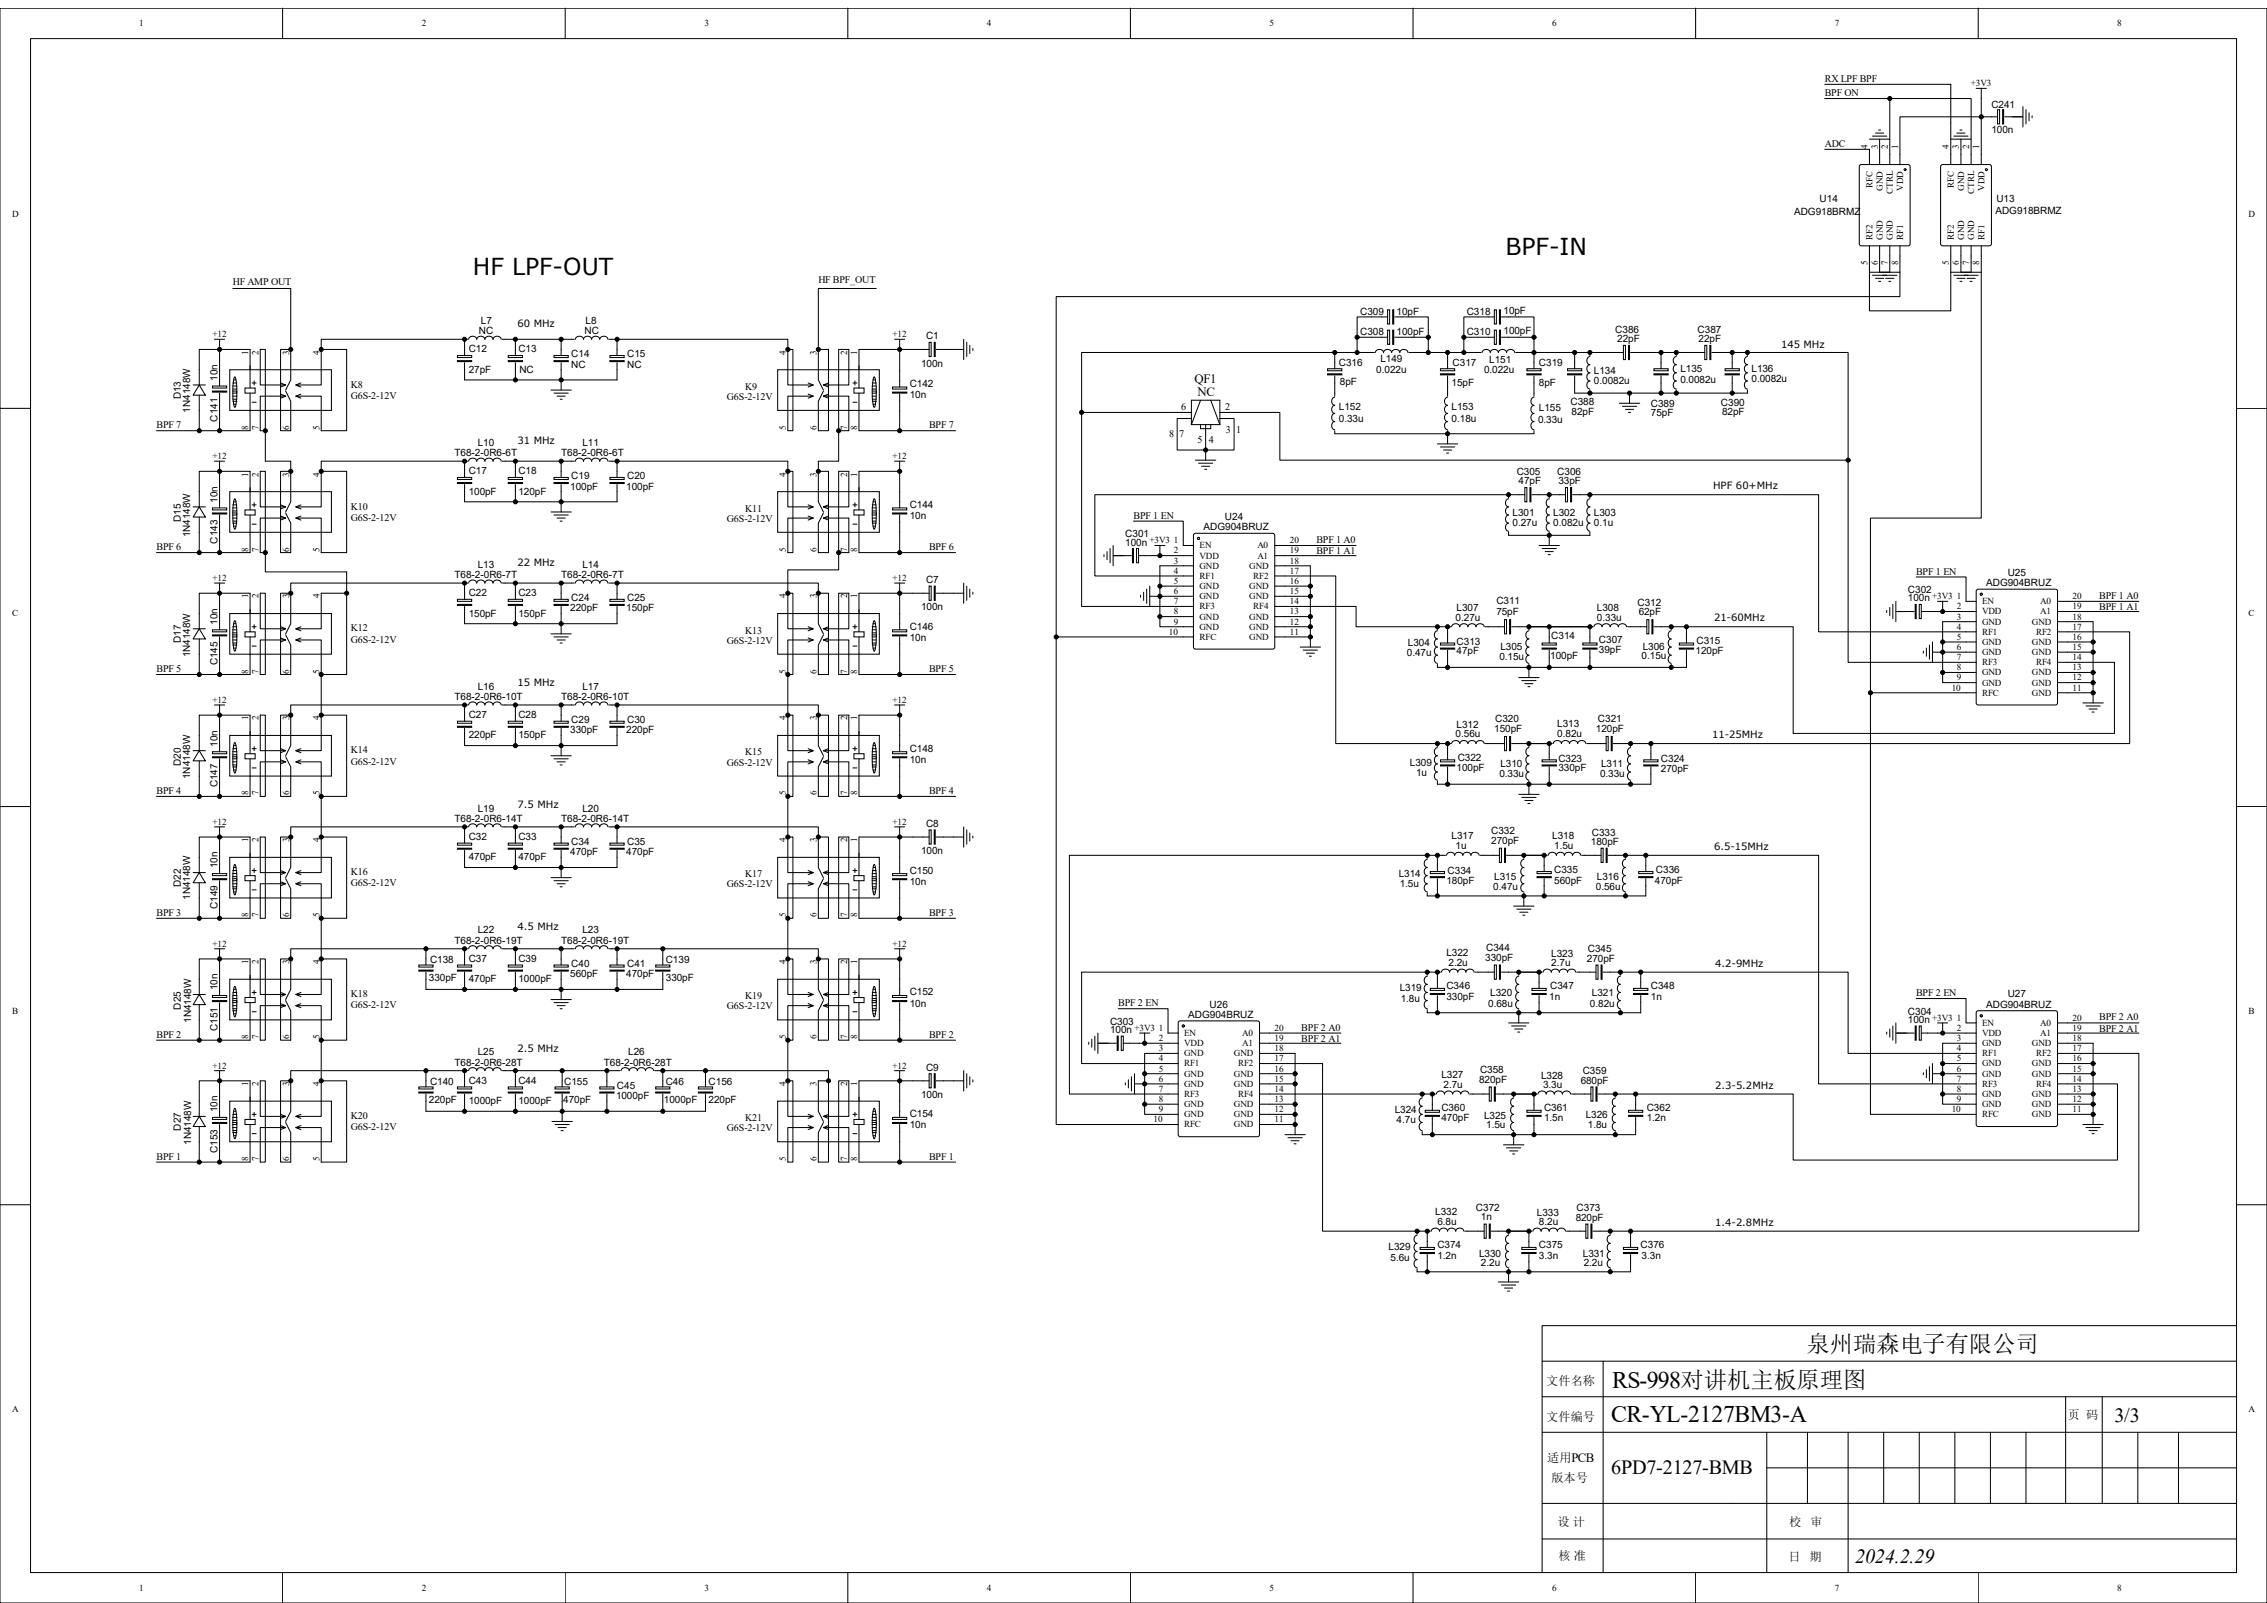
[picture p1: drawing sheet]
<svg xmlns="http://www.w3.org/2000/svg" width="297mm" height="210mm" viewBox="0 0 297 210" stroke-linecap="round" stroke-linejoin="round" font-family="sans-serif">
<defs><g id="words">
<g font-size="3.1">
<text x="197.2" y="33.4">BPF-IN</text>
<text x="61.9" y="36.1">HF LPF-OUT</text>
<text x="236.7" y="177.2">泉州瑞森电子有限公司</text>
<text x="211.2" y="181.8">RS-998对讲机主板原理图</text>
<text x="211.1" y="186.4">CR-YL-2127BM3-A</text>
</g>
<g font-size="2.6">
<text x="277" y="186.4">3/3</text>
<text x="211.1" y="193.1">6PD7-2127-BMB</text>
<text x="243.1" y="204.7">2024.2.29</text>
</g>
<g font-size="1.7">
<text x="156.5" y="50.2">QF1</text>
<text x="156.9" y="51.9">NC</text>
</g>
<g font-size="1.6">
<text x="202.6" y="181.5">文件名称</text>
<text x="270.9" y="185.9">页 码</text>
<text x="202.6" y="186.2">文件编号</text>
<text x="202.7" y="191.5">适用PCB</text>
<text x="203.3" y="194.2">版本号</text>
<text x="204" y="199.9">设 计</text>
<text x="234.4" y="199.9">校</text>
<text x="237.2" y="199.9">审</text>
<text x="204.2" y="204.4">核 准</text>
<text x="234.3" y="204.5">日</text>
<text x="237.1" y="204.5">期</text>
</g>
<g font-size="1.3">
<text x="239.1" y="10.7">RX LPF BPF</text>
<text x="239.1" y="12.6">BPF ON</text>
<text x="260.9" y="14.1">C241</text>
<text x="260.9" y="17.4">100n</text>
<text x="239.1" y="19.2">ADC</text>
<text x="235" y="28.2">ADG918BRMZ</text>
<text x="238.4" y="26.5">U14</text>
<text x="261.4" y="28.1">ADG918BRMZ</text>
<text x="261.5" y="26.5">U13</text>
<text x="30.5" y="37.3">HF AMP OUT</text>
<text x="107.2" y="37.1">HF BPF_OUT</text>
<text x="178.2" y="41.2">C309</text>
<text x="183" y="41.2">10pF</text>
<text x="192.2" y="41.2">C318</text>
<text x="197" y="41.1">10pF</text>
<text x="61.4" y="46.2">C12</text>
<text x="62.7" y="43.8">NC</text>
<text x="63" y="42.4">L7</text>
<text x="67.8" y="42.8">60 MHz</text>
<text x="67.9" y="46.2">C13</text>
<text x="74.8" y="46.8">C14</text>
<text x="76.6" y="43.8">NC</text>
<text x="76.7" y="42.4">L8</text>
<text x="82.2" y="46.8">C15</text>
<text x="121.3" y="44.4">C1</text>
<text x="175.4" y="47.9">C316</text>
<text x="178.2" y="43.9">C308</text>
<text x="180.8" y="47.4">L149</text>
<text x="183" y="43.9">100pF</text>
<text x="190.3" y="47.9">C317</text>
<text x="192.2" y="43.9">C310</text>
<text x="195.1" y="47.5">L151</text>
<text x="197" y="43.8">100pF</text>
<text x="201.6" y="47.9">C319</text>
<text x="211.6" y="43.7">C386</text>
<text x="211.9" y="44.8">22pF</text>
<text x="222.4" y="43.7">C387</text>
<text x="222.5" y="44.8">22pF</text>
<text x="233.3" y="45.6">145 MHz</text>
<text x="23.7" y="52.3" transform="rotate(-90 23.7 52.3)">D13</text>
<text x="28.5" y="49.9" transform="rotate(-90 28.5 49.9)">10n</text>
<text x="46" y="50.8">K8</text>
<text x="46" y="52.2">G6S-2-12V</text>
<text x="61.4" y="48.8">27pF</text>
<text x="68" y="48.8">NC</text>
<text x="74.8" y="48.2">NC</text>
<text x="82.2" y="48.2">NC</text>
<text x="95.2" y="52.4">G6S-2-12V</text>
<text x="97.6" y="51.1">K9</text>
<text x="119.2" y="50.7">C142</text>
<text x="119.2" y="52.2">10n</text>
<text x="120.7" y="48">100n</text>
<text x="154.8" y="53.7">6</text>
<text x="160.5" y="53.7">2</text>
<text x="175.4" y="53.8">L152</text>
<text x="175.5" y="50.4">8pF</text>
<text x="180.3" y="48.8">0.022u</text>
<text x="190.2" y="53.8">L153</text>
<text x="190.2" y="50.6">15pF</text>
<text x="194.4" y="48.8">0.022u</text>
<text x="201.6" y="53.9">L155</text>
<text x="201.6" y="50.6">8pF</text>
<text x="205.8" y="53.1">C388</text>
<text x="208.8" y="49">L134</text>
<text x="208.8" y="50.3">0.0082u</text>
<text x="216.3" y="53.4">C389</text>
<text x="220.1" y="48.7">L135</text>
<text x="220.1" y="50.2">0.0082u</text>
<text x="225.5" y="53.2">C390</text>
<text x="229.5" y="48.7">L136</text>
<text x="229.5" y="50">0.0082u</text>
<text x="20.5" y="56.1">BPF 7</text>
<text x="24.9" y="54" transform="rotate(-90 24.9 54)">1N4148W</text>
<text x="28.5" y="55.2" transform="rotate(-90 28.5 55.2)">C141</text>
<text x="59.5" y="59.7">T68-2-0R6-6T</text>
<text x="62.6" y="58.4">L10</text>
<text x="67.8" y="58.1">31 MHz</text>
<text x="73.5" y="59.7">T68-2-0R6-6T</text>
<text x="76.3" y="58.4">L11</text>
<text x="121.7" y="56.1">BPF 7</text>
<text x="153.2" y="57.3">8</text>
<text x="154.5" y="57.3">7</text>
<text x="156.9" y="58">5</text>
<text x="158.4" y="58">4</text>
<text x="160.6" y="56.8">3</text>
<text x="161.9" y="56.8">1</text>
<text x="175.4" y="55.2">0.33u</text>
<text x="190.2" y="55.2">0.18u</text>
<text x="201.5" y="55.4">0.33u</text>
<text x="205.9" y="54.4">82pF</text>
<text x="216.3" y="54.6">75pF</text>
<text x="225.6" y="54.4">82pF</text>
<text x="28.5" y="65.9" transform="rotate(-90 28.5 65.9)">10n</text>
<text x="61.4" y="62.2">C17</text>
<text x="61.4" y="64.8">100pF</text>
<text x="67.9" y="62.2">C18</text>
<text x="67.9" y="64.8">120pF</text>
<text x="74.7" y="64.1">100pF</text>
<text x="74.8" y="62.8">C19</text>
<text x="82" y="64.1">100pF</text>
<text x="82.2" y="62.8">C20</text>
<text x="198.7" y="62.3">C305</text>
<text x="199" y="63.5">47pF</text>
<text x="204" y="62.3">C306</text>
<text x="204.2" y="63.5">33pF</text>
<text x="224.4" y="64.1">HPF 60+MHz</text>
<text x="23.7" y="68.4" transform="rotate(-90 23.7 68.4)">D15</text>
<text x="24.9" y="70.4" transform="rotate(-90 24.9 70.4)">1N4148W</text>
<text x="28.5" y="71.2" transform="rotate(-90 28.5 71.2)">C143</text>
<text x="46" y="66.8">K10</text>
<text x="46" y="68.2">G6S-2-12V</text>
<text x="95.2" y="68.3">G6S-2-12V</text>
<text x="97.6" y="67">K11</text>
<text x="119.2" y="66.5">C144</text>
<text x="119.2" y="68">10n</text>
<text x="147.4" y="70.4">C301</text>
<text x="147.4" y="71.5">100n +3V3</text>
<text x="148.5" y="67.9">BPF 1 EN</text>
<text x="157.7" y="69.5">ADG904BRUZ</text>
<text x="160.5" y="68.1">U24</text>
<text x="172.5" y="71.1">BPF 1 A0</text>
<text x="198.2" y="67.6">L301</text>
<text x="198.2" y="68.9">0.27u</text>
<text x="203.5" y="67.6">L302</text>
<text x="203.5" y="68.9">0.082u</text>
<text x="208.8" y="67.6">L303</text>
<text x="208.8" y="68.9">0.1u</text>
<text x="20.5" y="72.1">BPF 6</text>
<text x="59.5" y="75.7">T68-2-0R6-7T</text>
<text x="62.6" y="74.4">L13</text>
<text x="67.8" y="74.1">22 MHz</text>
<text x="73.5" y="75.7">T68-2-0R6-7T</text>
<text x="76.3" y="74.4">L14</text>
<text x="121.3" y="76.4">C7</text>
<text x="121.7" y="72.1">BPF 6</text>
<text x="172.5" y="72.6">BPF 1 A1</text>
<text x="250" y="77.7">C302</text>
<text x="251" y="75.3">BPF 1 EN</text>
<text x="260.2" y="76.8">ADG904BRUZ</text>
<text x="263" y="75.4">U25</text>
<text x="28.5" y="81.9" transform="rotate(-90 28.5 81.9)">10n</text>
<text x="46" y="82.7">K12</text>
<text x="61.4" y="78.1">C22</text>
<text x="61.4" y="80.8">150pF</text>
<text x="67.9" y="78.1">C23</text>
<text x="67.9" y="80.8">150pF</text>
<text x="74.7" y="80.1">220pF</text>
<text x="74.8" y="78.8">C24</text>
<text x="82" y="80.1">150pF</text>
<text x="82.2" y="78.8">C25</text>
<text x="97.6" y="83">K13</text>
<text x="119.2" y="82.5">C146</text>
<text x="119.2" y="84">10n</text>
<text x="120.7" y="80">100n</text>
<text x="190.7" y="81.3">0.27u</text>
<text x="190.8" y="80.1">L307</text>
<text x="196" y="79.2">C311</text>
<text x="196" y="80.5">75pF</text>
<text x="203.2" y="83.7">C314</text>
<text x="209.2" y="80.1">L308</text>
<text x="209.2" y="81.3">0.33u</text>
<text x="214.5" y="79.4">C312</text>
<text x="214.7" y="80.6">62pF</text>
<text x="224.6" y="81.4">21-60MHz</text>
<text x="250" y="78.8">100n +3V3</text>
<text x="275" y="79.9">BPF 1 A1</text>
<text x="275" y="78.5">BPF 1 A0</text>
<text x="20.5" y="88">BPF 5</text>
<text x="23.7" y="84.2" transform="rotate(-90 23.7 84.2)">D17</text>
<text x="24.9" y="86.1" transform="rotate(-90 24.9 86.1)">1N4148W</text>
<text x="28.5" y="87.2" transform="rotate(-90 28.5 87.2)">C145</text>
<text x="46" y="84.2">G6S-2-12V</text>
<text x="67.8" y="89.9">15 MHz</text>
<text x="95.2" y="84.3">G6S-2-12V</text>
<text x="121.7" y="88">BPF 5</text>
<text x="184.3" y="86">0.47u</text>
<text x="184.4" y="84.6">L304</text>
<text x="190.8" y="84.5">C313</text>
<text x="190.8" y="85.7">47pF</text>
<text x="196.4" y="86.5">0.15u</text>
<text x="196.6" y="85.2">L305</text>
<text x="203.1" y="86.4">100pF</text>
<text x="209.5" y="84.2">C307</text>
<text x="209.5" y="85.6">39pF</text>
<text x="215.1" y="86.4">0.15u</text>
<text x="215.2" y="85.2">L306</text>
<text x="222.1" y="85.7">120pF</text>
<text x="222.3" y="84.4">C315</text>
<text x="59.5" y="91.7">T68-2-0R6-10T</text>
<text x="61.4" y="94.1">C27</text>
<text x="62.6" y="90.3">L16</text>
<text x="67.9" y="94.1">C28</text>
<text x="73.5" y="91.7">T68-2-0R6-10T</text>
<text x="74.8" y="94.7">C29</text>
<text x="76.3" y="90.3">L17</text>
<text x="82.2" y="94.7">C30</text>
<text x="190.8" y="95.4">L312</text>
<text x="195.8" y="95.9">150pF</text>
<text x="195.9" y="94.6">C320</text>
<text x="204" y="95.3">L313</text>
<text x="209.1" y="95.9">120pF</text>
<text x="209.3" y="94.6">C321</text>
<text x="23.7" y="100.3" transform="rotate(-90 23.7 100.3)">D20</text>
<text x="28.5" y="97.8" transform="rotate(-90 28.5 97.8)">10n</text>
<text x="46" y="98.7">K14</text>
<text x="46" y="100.2">G6S-2-12V</text>
<text x="61.4" y="96.7">220pF</text>
<text x="67.9" y="96.7">150pF</text>
<text x="74.7" y="96.1">330pF</text>
<text x="82" y="96.1">220pF</text>
<text x="95.2" y="100.3">G6S-2-12V</text>
<text x="97.6" y="99">K15</text>
<text x="119.2" y="98.5">C148</text>
<text x="119.2" y="99.9">10n</text>
<text x="184.7" y="100.3">L309</text>
<text x="185.5" y="101.7">1u</text>
<text x="190.7" y="96.6">0.56u</text>
<text x="190.8" y="101">100pF</text>
<text x="191" y="99.7">C322</text>
<text x="196.4" y="101.8">0.33u</text>
<text x="196.6" y="100.5">L310</text>
<text x="204" y="96.6">0.82u</text>
<text x="204.2" y="99.8">C323</text>
<text x="204.2" y="101">330pF</text>
<text x="209.6" y="101.8">0.33u</text>
<text x="209.8" y="100.5">L311</text>
<text x="217.6" y="99.8">C324</text>
<text x="217.6" y="101.1">270pF</text>
<text x="224.3" y="96.7">11-25MHz</text>
<text x="20.5" y="104">BPF 4</text>
<text x="24.9" y="102.1" transform="rotate(-90 24.9 102.1)">1N4148W</text>
<text x="28.5" y="103.2" transform="rotate(-90 28.5 103.2)">C147</text>
<text x="59.5" y="107.7">T68-2-0R6-14T</text>
<text x="62.6" y="106.3">L19</text>
<text x="67.8" y="105.9">7.5 MHz</text>
<text x="73.5" y="107.7">T68-2-0R6-14T</text>
<text x="76.3" y="106.3">L20</text>
<text x="121.7" y="104">BPF 4</text>
<text x="28.5" y="113.8" transform="rotate(-90 28.5 113.8)">10n</text>
<text x="61.4" y="110.1">C32</text>
<text x="61.4" y="112.7">470pF</text>
<text x="67.9" y="110.1">C33</text>
<text x="67.9" y="112.7">470pF</text>
<text x="74.7" y="112">470pF</text>
<text x="74.8" y="110.7">C34</text>
<text x="82" y="112">470pF</text>
<text x="82.2" y="110.7">C35</text>
<text x="120.7" y="111.9">100n</text>
<text x="121.3" y="108.3">C8</text>
<text x="190.2" y="109.9">L317</text>
<text x="190.7" y="111.2">1u</text>
<text x="195.4" y="109.2">C332</text>
<text x="195.4" y="110.6">270pF</text>
<text x="203.4" y="109.9">L318</text>
<text x="203.6" y="111.2">1.5u</text>
<text x="208.4" y="110.7">180pF</text>
<text x="208.5" y="109.5">C333</text>
<text x="224.6" y="111.3">6.5-15MHz</text>
<text x="20.5" y="120">BPF 3</text>
<text x="23.7" y="116.2" transform="rotate(-90 23.7 116.2)">D22</text>
<text x="24.9" y="117.9" transform="rotate(-90 24.9 117.9)">1N4148W</text>
<text x="28.5" y="119.1" transform="rotate(-90 28.5 119.1)">C149</text>
<text x="46" y="114.7">K16</text>
<text x="46" y="116.1">G6S-2-12V</text>
<text x="95.2" y="116.2">G6S-2-12V</text>
<text x="97.6" y="114.9">K17</text>
<text x="119.2" y="114.4">C150</text>
<text x="119.2" y="115.9">10n</text>
<text x="121.7" y="120">BPF 3</text>
<text x="183.3" y="114.8">L314</text>
<text x="183.4" y="116.2">1.5u</text>
<text x="189.5" y="115.8">180pF</text>
<text x="189.6" y="114.4">C334</text>
<text x="195.6" y="116.6">0.47u</text>
<text x="195.8" y="115.2">L315</text>
<text x="203.6" y="114.3">C335</text>
<text x="203.6" y="115.8">560pF</text>
<text x="209.1" y="116.6">0.56u</text>
<text x="209.2" y="115.2">L316</text>
<text x="216.8" y="115.8">470pF</text>
<text x="216.9" y="114.3">C336</text>
<text x="59.5" y="123.6">T68-2-0R6-19T</text>
<text x="62.6" y="122.3">L22</text>
<text x="67.8" y="121.9">4.5 MHz</text>
<text x="73.5" y="123.6">T68-2-0R6-19T</text>
<text x="76.3" y="122.3">L23</text>
<text x="189.5" y="125.2">L322</text>
<text x="194.6" y="125.9">330pF</text>
<text x="194.7" y="124.5">C344</text>
<text x="203.2" y="125.4">L323</text>
<text x="208" y="124.7">C345</text>
<text x="28.5" y="129.8" transform="rotate(-90 28.5 129.8)">10n</text>
<text x="46" y="130.6">K18</text>
<text x="56.2" y="128.6">330pF</text>
<text x="56.3" y="126.2">C138</text>
<text x="61.4" y="126">C37</text>
<text x="61.4" y="128.7">470pF</text>
<text x="67.9" y="126">C39</text>
<text x="67.9" y="128.7">1000pF</text>
<text x="74.7" y="128">560pF</text>
<text x="74.8" y="126.7">C40</text>
<text x="82" y="128">470pF</text>
<text x="82.2" y="126.7">C41</text>
<text x="87.2" y="126.2">C139</text>
<text x="87.2" y="128.6">330pF</text>
<text x="97.6" y="130.9">K19</text>
<text x="119.2" y="130.4">C152</text>
<text x="119.2" y="131.9">10n</text>
<text x="146.5" y="131.8">BPF 2 EN</text>
<text x="183.4" y="129.9">L319</text>
<text x="183.5" y="131.2">1.8u</text>
<text x="189.5" y="129.6">C346</text>
<text x="189.5" y="130.9">330pF</text>
<text x="189.8" y="126.5">2.2u</text>
<text x="195" y="131.9">0.68u</text>
<text x="195.2" y="130.5">L320</text>
<text x="203" y="130.9">1n</text>
<text x="203.1" y="129.6">C347</text>
<text x="203.2" y="126.5">2.7u</text>
<text x="207.9" y="126">270pF</text>
<text x="208.3" y="131.9">0.82u</text>
<text x="208.5" y="130.5">L321</text>
<text x="216.3" y="129.6">C348</text>
<text x="216.3" y="130.9">1n</text>
<text x="224.7" y="126.7">4.2-9MHz</text>
<text x="251" y="130.5">BPF 2 EN</text>
<text x="263" y="130.7">U27</text>
<text x="20.5" y="136">BPF 2</text>
<text x="23.7" y="132.3" transform="rotate(-90 23.7 132.3)">D25</text>
<text x="25" y="134" transform="rotate(-90 25 134)">1N4148W</text>
<text x="28.5" y="135.1" transform="rotate(-90 28.5 135.1)">C151</text>
<text x="46" y="132.1">G6S-2-12V</text>
<text x="67.8" y="137.9">2.5 MHz</text>
<text x="95.2" y="132.2">G6S-2-12V</text>
<text x="121.7" y="136">BPF 2</text>
<text x="145.4" y="134.3">C303</text>
<text x="145.4" y="135.3">100n +3V3</text>
<text x="155.7" y="133.3">ADG904BRUZ</text>
<text x="158.5" y="132">U26</text>
<text x="170.5" y="136.5">BPF 2 A1</text>
<text x="170.5" y="135">BPF 2 A0</text>
<text x="250" y="132.9">C304</text>
<text x="250" y="134">100n +3V3</text>
<text x="260.2" y="132">ADG904BRUZ</text>
<text x="275" y="135.1">BPF 2 A1</text>
<text x="275" y="133.7">BPF 2 A0</text>
<text x="56.3" y="142.1">C140</text>
<text x="59.5" y="139.6">T68-2-0R6-28T</text>
<text x="61.4" y="142">C43</text>
<text x="62.6" y="138.3">L25</text>
<text x="67.9" y="142">C44</text>
<text x="73.9" y="142.1">C155</text>
<text x="79.1" y="139.6">T68-2-0R6-28T</text>
<text x="80.7" y="144">1000pF</text>
<text x="80.8" y="142.6">C45</text>
<text x="82.3" y="138.3">L26</text>
<text x="87.2" y="142.1">C46</text>
<text x="92.8" y="142.1">C156</text>
<text x="120.7" y="143.9">100n</text>
<text x="121.3" y="140.3">C9</text>
<text x="188.8" y="141.2">L327</text>
<text x="189.1" y="142.5">2.7u</text>
<text x="193.8" y="141.8">820pF</text>
<text x="193.9" y="140.5">C358</text>
<text x="201.9" y="141.3">L328</text>
<text x="202.2" y="142.5">3.3u</text>
<text x="207.1" y="142">680pF</text>
<text x="207.4" y="140.7">C359</text>
<text x="224.7" y="142.6">2.3-5.2MHz</text>
<text x="23.7" y="148.1" transform="rotate(-90 23.7 148.1)">D27</text>
<text x="25" y="150" transform="rotate(-90 25 150)">1N4148W</text>
<text x="28.5" y="145.7" transform="rotate(-90 28.5 145.7)">10n</text>
<text x="46" y="146.6">K20</text>
<text x="46" y="148.1">G6S-2-12V</text>
<text x="56.2" y="144.5">220pF</text>
<text x="61.4" y="144.6">1000pF</text>
<text x="67.9" y="144.6">1000pF</text>
<text x="73.8" y="144.5">470pF</text>
<text x="87" y="144.5">1000pF</text>
<text x="92.8" y="144.5">220pF</text>
<text x="95.2" y="148.2">G6S-2-12V</text>
<text x="97.6" y="146.9">K21</text>
<text x="119.2" y="146.4">C154</text>
<text x="119.2" y="147.8">10n</text>
<text x="182.7" y="145.8">L324</text>
<text x="183" y="147.2">4.7u</text>
<text x="188.8" y="145.6">C360</text>
<text x="188.8" y="146.9">470pF</text>
<text x="194.4" y="146.6">L325</text>
<text x="194.7" y="147.8">1.5u</text>
<text x="202.3" y="145.6">C361</text>
<text x="202.3" y="146.9">1.5n</text>
<text x="207.7" y="146.5">L326</text>
<text x="208" y="147.8">1.8u</text>
<text x="215.7" y="145.6">C362</text>
<text x="215.7" y="146.9">1.2n</text>
<text x="20.5" y="151.9">BPF 1</text>
<text x="28.5" y="151" transform="rotate(-90 28.5 151)">C153</text>
<text x="121.7" y="151.9">BPF 1</text>
<text x="188" y="159.2">L332</text>
<text x="188.3" y="160.5">6.8u</text>
<text x="193.4" y="158.6">C372</text>
<text x="194" y="159.8">1n</text>
<text x="201.3" y="159.3">L333</text>
<text x="201.6" y="160.5">8.2u</text>
<text x="206.4" y="160">820pF</text>
<text x="206.6" y="158.6">C373</text>
<text x="224.7" y="160.6">1.4-2.8MHz</text>
<text x="181.9" y="163.8">L329</text>
<text x="182.2" y="165.1">5.6u</text>
<text x="188.3" y="163.5">C374</text>
<text x="188.3" y="164.9">1.2n</text>
<text x="193.8" y="164.6">L330</text>
<text x="194" y="165.8">2.2u</text>
<text x="201.6" y="163.5">C375</text>
<text x="201.6" y="164.9">3.3n</text>
<text x="207.4" y="164.6">L331</text>
<text x="207.5" y="165.8">2.2u</text>
<text x="214.9" y="163.5">C376</text>
<text x="215.1" y="164.9">3.3n</text>
</g>
<g font-size="1.2">
<text x="18.2" y="3.4">1</text>
<text x="55.3" y="3.4">2</text>
<text x="92.3" y="3.4">3</text>
<text x="129.3" y="3.4">4</text>
<text x="166.3" y="3.4">5</text>
<text x="203.4" y="3.4">6</text>
<text x="240.4" y="3.4">7</text>
<text x="277.4" y="3.4">8</text>
<text x="258.2" y="11.3">+3V3</text>
<text x="244.7" y="19.6" transform="rotate(-90 244.7 19.6)">4</text>
<text x="246" y="19.6" transform="rotate(-90 246 19.6)">3</text>
<text x="247.3" y="19.6" transform="rotate(-90 247.3 19.6)">2</text>
<text x="248.7" y="19.6" transform="rotate(-90 248.7 19.6)">1</text>
<text x="255.3" y="19.6" transform="rotate(-90 255.3 19.6)">4</text>
<text x="256.6" y="19.6" transform="rotate(-90 256.6 19.6)">3</text>
<text x="258" y="19.6" transform="rotate(-90 258 19.6)">2</text>
<text x="259.3" y="19.6" transform="rotate(-90 259.3 19.6)">1</text>
<text x="1.6" y="28.5">D</text>
<text x="245.3" y="24.6" transform="rotate(-90 245.3 24.6)">RFC</text>
<text x="246.7" y="25" transform="rotate(-90 246.7 25)">GND</text>
<text x="248" y="25.4" transform="rotate(-90 248 25.4)">CTRL</text>
<text x="249.3" y="25" transform="rotate(-90 249.3 25)">VDD</text>
<text x="256" y="24.6" transform="rotate(-90 256 24.6)">RFC</text>
<text x="257.3" y="25" transform="rotate(-90 257.3 25)">GND</text>
<text x="258.7" y="25.4" transform="rotate(-90 258.7 25.4)">CTRL</text>
<text x="260" y="25" transform="rotate(-90 260 25)">VDD</text>
<text x="294.6" y="28.5">D</text>
<text x="244.7" y="34.8" transform="rotate(-90 244.7 34.8)">5</text>
<text x="245.3" y="31.4" transform="rotate(-90 245.3 31.4)">RF2</text>
<text x="246" y="34.8" transform="rotate(-90 246 34.8)">6</text>
<text x="246.7" y="31.4" transform="rotate(-90 246.7 31.4)">GND</text>
<text x="247.3" y="34.8" transform="rotate(-90 247.3 34.8)">7</text>
<text x="248" y="31.4" transform="rotate(-90 248 31.4)">GND</text>
<text x="248.7" y="34.8" transform="rotate(-90 248.7 34.8)">8</text>
<text x="249.3" y="31.4" transform="rotate(-90 249.3 31.4)">RF1</text>
<text x="255.3" y="34.8" transform="rotate(-90 255.3 34.8)">5</text>
<text x="256" y="31.4" transform="rotate(-90 256 31.4)">RF2</text>
<text x="256.6" y="34.8" transform="rotate(-90 256.6 34.8)">6</text>
<text x="257.3" y="31.4" transform="rotate(-90 257.3 31.4)">GND</text>
<text x="258" y="34.8" transform="rotate(-90 258 34.8)">7</text>
<text x="258.7" y="31.4" transform="rotate(-90 258.7 31.4)">GND</text>
<text x="259.3" y="34.8" transform="rotate(-90 259.3 34.8)">8</text>
<text x="260" y="31.4" transform="rotate(-90 260 31.4)">RF1</text>
<text x="27.8" y="44.2">+12</text>
<text x="32.5" y="46.5" transform="rotate(-90 32.5 46.5)">1</text>
<text x="33.9" y="46.5" transform="rotate(-90 33.9 46.5)">2</text>
<text x="37.9" y="46.5" transform="rotate(-90 37.9 46.5)">3</text>
<text x="41.8" y="46.5" transform="rotate(-90 41.8 46.5)">4</text>
<text x="103" y="46.5" transform="rotate(-90 103 46.5)">4</text>
<text x="107" y="46.5" transform="rotate(-90 107 46.5)">3</text>
<text x="111" y="46.5" transform="rotate(-90 111 46.5)">2</text>
<text x="112.3" y="46.5" transform="rotate(-90 112.3 46.5)">1</text>
<text x="116.9" y="44.2">+12</text>
<text x="32.5" y="56.3" transform="rotate(-90 32.5 56.3)">8</text>
<text x="33.9" y="56.3" transform="rotate(-90 33.9 56.3)">7</text>
<text x="37.9" y="56.3" transform="rotate(-90 37.9 56.3)">6</text>
<text x="41.8" y="56.3" transform="rotate(-90 41.8 56.3)">5</text>
<text x="103" y="56.3" transform="rotate(-90 103 56.3)">5</text>
<text x="107" y="56.3" transform="rotate(-90 107 56.3)">6</text>
<text x="111" y="56.3" transform="rotate(-90 111 56.3)">7</text>
<text x="112.3" y="56.3" transform="rotate(-90 112.3 56.3)">8</text>
<text x="27.8" y="60.1">+12</text>
<text x="32.5" y="62.4" transform="rotate(-90 32.5 62.4)">1</text>
<text x="33.9" y="62.4" transform="rotate(-90 33.9 62.4)">2</text>
<text x="37.9" y="62.4" transform="rotate(-90 37.9 62.4)">3</text>
<text x="41.8" y="62.4" transform="rotate(-90 41.8 62.4)">4</text>
<text x="103" y="62.4" transform="rotate(-90 103 62.4)">4</text>
<text x="107" y="62.4" transform="rotate(-90 107 62.4)">3</text>
<text x="111" y="62.4" transform="rotate(-90 111 62.4)">2</text>
<text x="112.3" y="62.4" transform="rotate(-90 112.3 62.4)">1</text>
<text x="116.9" y="60.1">+12</text>
<text x="153.8" y="71.2">1</text>
<text x="157.1" y="71.9">EN</text>
<text x="164.7" y="71.9">A0</text>
<text x="169" y="71.2">20</text>
<text x="27.8" y="76.1">+12</text>
<text x="32.5" y="72.3" transform="rotate(-90 32.5 72.3)">8</text>
<text x="33.9" y="72.3" transform="rotate(-90 33.9 72.3)">7</text>
<text x="37.9" y="72.3" transform="rotate(-90 37.9 72.3)">6</text>
<text x="41.8" y="72.3" transform="rotate(-90 41.8 72.3)">5</text>
<text x="103" y="72.3" transform="rotate(-90 103 72.3)">5</text>
<text x="107" y="72.3" transform="rotate(-90 107 72.3)">6</text>
<text x="111" y="72.3" transform="rotate(-90 111 72.3)">7</text>
<text x="112.3" y="72.3" transform="rotate(-90 112.3 72.3)">8</text>
<text x="116.9" y="76.1">+12</text>
<text x="153.8" y="72.5">2</text>
<text x="153.8" y="73.8">3</text>
<text x="153.8" y="75.2">4</text>
<text x="153.8" y="76.5">5</text>
<text x="153.8" y="77.8">6</text>
<text x="157.1" y="73.2">VDD</text>
<text x="157.1" y="74.5">GND</text>
<text x="157.1" y="75.8">RF1</text>
<text x="157.1" y="77.2">GND</text>
<text x="163.7" y="77.2">GND</text>
<text x="163.7" y="74.5">GND</text>
<text x="164.2" y="75.8">RF2</text>
<text x="164.7" y="73.2">A1</text>
<text x="169" y="77.8">15</text>
<text x="169" y="76.5">16</text>
<text x="169" y="75.2">17</text>
<text x="169" y="73.8">18</text>
<text x="169" y="72.5">19</text>
<text x="1.6" y="80.6">C</text>
<text x="32.5" y="78.4" transform="rotate(-90 32.5 78.4)">1</text>
<text x="33.9" y="78.4" transform="rotate(-90 33.9 78.4)">2</text>
<text x="37.9" y="78.4" transform="rotate(-90 37.9 78.4)">3</text>
<text x="41.8" y="78.4" transform="rotate(-90 41.8 78.4)">4</text>
<text x="103" y="78.4" transform="rotate(-90 103 78.4)">4</text>
<text x="107" y="78.4" transform="rotate(-90 107 78.4)">3</text>
<text x="111" y="78.4" transform="rotate(-90 111 78.4)">2</text>
<text x="112.3" y="78.4" transform="rotate(-90 112.3 78.4)">1</text>
<text x="153.1" y="83.2">10</text>
<text x="153.8" y="79.2">7</text>
<text x="153.8" y="80.5">8</text>
<text x="153.8" y="81.8">9</text>
<text x="157.1" y="78.5">GND</text>
<text x="157.1" y="79.8">RF3</text>
<text x="157.1" y="81.2">GND</text>
<text x="157.1" y="82.5">GND</text>
<text x="157.1" y="83.8">RFC</text>
<text x="163.7" y="83.8">GND</text>
<text x="163.7" y="82.5">GND</text>
<text x="163.7" y="81.2">GND</text>
<text x="163.7" y="78.5">GND</text>
<text x="164.2" y="79.8">RF4</text>
<text x="169" y="83.2">11</text>
<text x="169" y="81.8">12</text>
<text x="169" y="80.5">13</text>
<text x="169" y="79.2">14</text>
<text x="256.3" y="78.5">1</text>
<text x="256.3" y="79.8">2</text>
<text x="256.3" y="81.2">3</text>
<text x="256.3" y="82.5">4</text>
<text x="256.3" y="83.8">5</text>
<text x="259.7" y="79.2">EN</text>
<text x="259.7" y="80.5">VDD</text>
<text x="259.7" y="81.8">GND</text>
<text x="259.7" y="83.2">RF1</text>
<text x="266.2" y="81.8">GND</text>
<text x="266.7" y="83.2">RF2</text>
<text x="267.3" y="80.5">A1</text>
<text x="267.3" y="79.2">A0</text>
<text x="271.5" y="83.8">16</text>
<text x="271.5" y="82.5">17</text>
<text x="271.5" y="81.2">18</text>
<text x="271.5" y="79.8">19</text>
<text x="271.5" y="78.5">20</text>
<text x="294.6" y="80.6">C</text>
<text x="32.5" y="88.2" transform="rotate(-90 32.5 88.2)">8</text>
<text x="33.9" y="88.2" transform="rotate(-90 33.9 88.2)">7</text>
<text x="37.9" y="88.2" transform="rotate(-90 37.9 88.2)">6</text>
<text x="41.8" y="88.2" transform="rotate(-90 41.8 88.2)">5</text>
<text x="103" y="88.2" transform="rotate(-90 103 88.2)">5</text>
<text x="107" y="88.2" transform="rotate(-90 107 88.2)">6</text>
<text x="111" y="88.2" transform="rotate(-90 111 88.2)">7</text>
<text x="112.3" y="88.2" transform="rotate(-90 112.3 88.2)">8</text>
<text x="256.3" y="85.1">6</text>
<text x="256.3" y="86.5">7</text>
<text x="256.3" y="87.8">8</text>
<text x="256.3" y="89.1">9</text>
<text x="259.7" y="84.5">GND</text>
<text x="259.7" y="85.8">GND</text>
<text x="259.7" y="87.2">RF3</text>
<text x="259.7" y="88.5">GND</text>
<text x="259.7" y="89.8">GND</text>
<text x="266.2" y="89.8">GND</text>
<text x="266.2" y="88.5">GND</text>
<text x="266.2" y="85.8">GND</text>
<text x="266.2" y="84.5">GND</text>
<text x="266.7" y="87.2">RF4</text>
<text x="271.5" y="89.1">12</text>
<text x="271.5" y="87.8">13</text>
<text x="271.5" y="86.5">14</text>
<text x="271.5" y="85.1">15</text>
<text x="27.8" y="92.1">+12</text>
<text x="32.5" y="94.4" transform="rotate(-90 32.5 94.4)">1</text>
<text x="33.9" y="94.4" transform="rotate(-90 33.9 94.4)">2</text>
<text x="37.9" y="94.4" transform="rotate(-90 37.9 94.4)">3</text>
<text x="41.8" y="94.4" transform="rotate(-90 41.8 94.4)">4</text>
<text x="103" y="94.4" transform="rotate(-90 103 94.4)">4</text>
<text x="107" y="94.4" transform="rotate(-90 107 94.4)">3</text>
<text x="111" y="94.4" transform="rotate(-90 111 94.4)">2</text>
<text x="112.3" y="94.4" transform="rotate(-90 112.3 94.4)">1</text>
<text x="116.9" y="92.1">+12</text>
<text x="255.7" y="90.5">10</text>
<text x="259.7" y="91.1">RFC</text>
<text x="266.2" y="91.1">GND</text>
<text x="271.5" y="90.5">11</text>
<text x="32.5" y="104.2" transform="rotate(-90 32.5 104.2)">8</text>
<text x="33.9" y="104.2" transform="rotate(-90 33.9 104.2)">7</text>
<text x="37.9" y="104.2" transform="rotate(-90 37.9 104.2)">6</text>
<text x="41.8" y="104.2" transform="rotate(-90 41.8 104.2)">5</text>
<text x="103" y="104.2" transform="rotate(-90 103 104.2)">5</text>
<text x="107" y="104.2" transform="rotate(-90 107 104.2)">6</text>
<text x="111" y="104.2" transform="rotate(-90 111 104.2)">7</text>
<text x="112.3" y="104.2" transform="rotate(-90 112.3 104.2)">8</text>
<text x="27.8" y="108">+12</text>
<text x="32.5" y="110.3" transform="rotate(-90 32.5 110.3)">1</text>
<text x="33.9" y="110.3" transform="rotate(-90 33.9 110.3)">2</text>
<text x="37.9" y="110.3" transform="rotate(-90 37.9 110.3)">3</text>
<text x="41.8" y="110.3" transform="rotate(-90 41.8 110.3)">4</text>
<text x="103" y="110.3" transform="rotate(-90 103 110.3)">4</text>
<text x="107" y="110.3" transform="rotate(-90 107 110.3)">3</text>
<text x="111" y="110.3" transform="rotate(-90 111 110.3)">2</text>
<text x="112.3" y="110.3" transform="rotate(-90 112.3 110.3)">1</text>
<text x="116.9" y="108">+12</text>
<text x="27.8" y="124">+12</text>
<text x="32.5" y="120.2" transform="rotate(-90 32.5 120.2)">8</text>
<text x="33.9" y="120.2" transform="rotate(-90 33.9 120.2)">7</text>
<text x="37.9" y="120.2" transform="rotate(-90 37.9 120.2)">6</text>
<text x="41.8" y="120.2" transform="rotate(-90 41.8 120.2)">5</text>
<text x="103" y="120.2" transform="rotate(-90 103 120.2)">5</text>
<text x="107" y="120.2" transform="rotate(-90 107 120.2)">6</text>
<text x="111" y="120.2" transform="rotate(-90 111 120.2)">7</text>
<text x="112.3" y="120.2" transform="rotate(-90 112.3 120.2)">8</text>
<text x="116.9" y="124">+12</text>
<text x="32.5" y="126.3" transform="rotate(-90 32.5 126.3)">1</text>
<text x="33.9" y="126.3" transform="rotate(-90 33.9 126.3)">2</text>
<text x="37.9" y="126.3" transform="rotate(-90 37.9 126.3)">3</text>
<text x="41.8" y="126.3" transform="rotate(-90 41.8 126.3)">4</text>
<text x="103" y="126.3" transform="rotate(-90 103 126.3)">4</text>
<text x="107" y="126.3" transform="rotate(-90 107 126.3)">3</text>
<text x="111" y="126.3" transform="rotate(-90 111 126.3)">2</text>
<text x="112.3" y="126.3" transform="rotate(-90 112.3 126.3)">1</text>
<text x="1.6" y="132.8">B</text>
<text x="32.5" y="136.2" transform="rotate(-90 32.5 136.2)">8</text>
<text x="33.9" y="136.2" transform="rotate(-90 33.9 136.2)">7</text>
<text x="37.9" y="136.2" transform="rotate(-90 37.9 136.2)">6</text>
<text x="41.8" y="136.2" transform="rotate(-90 41.8 136.2)">5</text>
<text x="103" y="136.2" transform="rotate(-90 103 136.2)">5</text>
<text x="107" y="136.2" transform="rotate(-90 107 136.2)">6</text>
<text x="111" y="136.2" transform="rotate(-90 111 136.2)">7</text>
<text x="112.3" y="136.2" transform="rotate(-90 112.3 136.2)">8</text>
<text x="151.8" y="135.1">1</text>
<text x="151.8" y="136.4">2</text>
<text x="151.8" y="137.7">3</text>
<text x="155.1" y="135.7">EN</text>
<text x="155.1" y="137">VDD</text>
<text x="162.7" y="137">A1</text>
<text x="162.7" y="135.7">A0</text>
<text x="167" y="137.7">18</text>
<text x="167" y="136.4">19</text>
<text x="167" y="135.1">20</text>
<text x="256.3" y="133.7">1</text>
<text x="256.3" y="135.1">2</text>
<text x="256.3" y="136.4">3</text>
<text x="256.3" y="137.7">4</text>
<text x="259.7" y="134.4">EN</text>
<text x="259.7" y="135.7">VDD</text>
<text x="259.7" y="137">GND</text>
<text x="266.2" y="137">GND</text>
<text x="267.3" y="135.7">A1</text>
<text x="267.3" y="134.4">A0</text>
<text x="271.5" y="137.7">17</text>
<text x="271.5" y="136.4">18</text>
<text x="271.5" y="135.1">19</text>
<text x="271.5" y="133.7">20</text>
<text x="294.6" y="132.8">B</text>
<text x="27.8" y="140">+12</text>
<text x="32.5" y="142.3" transform="rotate(-90 32.5 142.3)">1</text>
<text x="33.9" y="142.3" transform="rotate(-90 33.9 142.3)">2</text>
<text x="37.9" y="142.3" transform="rotate(-90 37.9 142.3)">3</text>
<text x="41.8" y="142.3" transform="rotate(-90 41.8 142.3)">4</text>
<text x="103" y="142.3" transform="rotate(-90 103 142.3)">4</text>
<text x="107" y="142.3" transform="rotate(-90 107 142.3)">3</text>
<text x="111" y="142.3" transform="rotate(-90 111 142.3)">2</text>
<text x="112.3" y="142.3" transform="rotate(-90 112.3 142.3)">1</text>
<text x="116.9" y="140">+12</text>
<text x="151.8" y="139.1">4</text>
<text x="151.8" y="140.4">5</text>
<text x="151.8" y="141.7">6</text>
<text x="151.8" y="143">7</text>
<text x="155.1" y="138.4">GND</text>
<text x="155.1" y="139.7">RF1</text>
<text x="155.1" y="141">GND</text>
<text x="155.1" y="142.4">GND</text>
<text x="155.1" y="143.7">RF3</text>
<text x="161.7" y="142.4">GND</text>
<text x="161.7" y="141">GND</text>
<text x="161.7" y="138.4">GND</text>
<text x="162.2" y="143.7">RF4</text>
<text x="162.2" y="139.7">RF2</text>
<text x="167" y="143">14</text>
<text x="167" y="141.7">15</text>
<text x="167" y="140.4">16</text>
<text x="167" y="139.1">17</text>
<text x="256.3" y="139.1">5</text>
<text x="256.3" y="140.4">6</text>
<text x="256.3" y="141.7">7</text>
<text x="256.3" y="143">8</text>
<text x="259.7" y="138.4">RF1</text>
<text x="259.7" y="139.7">GND</text>
<text x="259.7" y="141">GND</text>
<text x="259.7" y="142.4">RF3</text>
<text x="259.7" y="143.7">GND</text>
<text x="266.2" y="143.7">GND</text>
<text x="266.2" y="141">GND</text>
<text x="266.2" y="139.7">GND</text>
<text x="266.7" y="142.4">RF4</text>
<text x="266.7" y="138.4">RF2</text>
<text x="271.5" y="143">13</text>
<text x="271.5" y="141.7">14</text>
<text x="271.5" y="140.4">15</text>
<text x="271.5" y="139.1">16</text>
<text x="151.1" y="147">10</text>
<text x="151.8" y="144.4">8</text>
<text x="151.8" y="145.7">9</text>
<text x="155.1" y="145">GND</text>
<text x="155.1" y="146.4">GND</text>
<text x="155.1" y="147.7">RFC</text>
<text x="161.7" y="147.7">GND</text>
<text x="161.7" y="146.4">GND</text>
<text x="161.7" y="145">GND</text>
<text x="167" y="147">11</text>
<text x="167" y="145.7">12</text>
<text x="167" y="144.4">13</text>
<text x="255.7" y="145.7">10</text>
<text x="256.3" y="144.4">9</text>
<text x="259.7" y="145">GND</text>
<text x="259.7" y="146.4">RFC</text>
<text x="266.2" y="146.4">GND</text>
<text x="266.2" y="145">GND</text>
<text x="271.5" y="145.7">11</text>
<text x="271.5" y="144.4">12</text>
<text x="32.5" y="152.1" transform="rotate(-90 32.5 152.1)">8</text>
<text x="33.9" y="152.1" transform="rotate(-90 33.9 152.1)">7</text>
<text x="37.9" y="152.1" transform="rotate(-90 37.9 152.1)">6</text>
<text x="41.8" y="152.1" transform="rotate(-90 41.8 152.1)">5</text>
<text x="103" y="152.1" transform="rotate(-90 103 152.1)">5</text>
<text x="107" y="152.1" transform="rotate(-90 107 152.1)">6</text>
<text x="111" y="152.1" transform="rotate(-90 111 152.1)">7</text>
<text x="112.3" y="152.1" transform="rotate(-90 112.3 152.1)">8</text>
<text x="1.6" y="185">A</text>
<text x="294.6" y="185">A</text>
<text x="18.2" y="208.4">1</text>
<text x="55.3" y="208.4">2</text>
<text x="92.3" y="208.4">3</text>
<text x="129.3" y="208.4">4</text>
<text x="166.3" y="208.4">5</text>
<text x="203.4" y="208.4">6</text>
<text x="240.4" y="208.4">7</text>
<text x="277.4" y="208.4">8</text>
</g>
</g></defs>
<g fill="none" stroke="#000" stroke-width=".13">
<path d="M0 1.1h297v208.9h-297zM4 5.1h289v200.9h-289zM37 1.1v4M74 1.1v4M111.1 1.1v4M148.1 1.1v4M185.1 1.1v4M222.1 1.1v4M259.2 1.1v4M38.1 37.8v8h-1.3v10.6h1.3M254.3 21.7l.2-.1h6.1l.3 .1v10.2l-.1 .3h-6.3l-.2-.1zM0 53.5h4"/>
<path d="M25.3 50.4h1.6M26.1 50.4l.8 1.4h-1.6zM26.1 51.8v4.6h2.7M27.8 51.2h1.9v.2h-1.9zM27.8 50.6h1.9v.2h-1.9zM28.1 44.4h1.3M28.8 51.5v4.9h4M28.8 44.4v6.2M32.8 45.8h-6.7v4.6M34.1 45.8h.7v10.6h-.7M59.9 47.2h1.9v.2h-1.9zM59.9 46.6h1.9v.2h-1.9z"/>
<path d="M60.9 44.4h-18.8v1.4h3.3v10.6h-3.3M60.9 44.4h.4M60.9 44.4v2.2M60.9 47.5v2.3h19.9v-2.3M61.4 44.4a.56 .56 0 0 1 .5-.4 .56 .56 0 0 1 .6 .4 .56 .56 0 0 1 .5-.4 .56 .56 0 0 1 .5 .4 .55 .55 0 0 1 .6-.4 .55 .55 0 0 1 .5 .4 .55 .55 0 0 1 .5-.4 .55 .55 0 0 1 .6 .4M65.8 44.4h9.4M66.6 47.2h1.9v.2h-1.9zM66.6 46.6h1.9v.2h-1.9zM67.5 44.4v2.2M67.5 47.5v2.3M72.2 51.1h2.6M72.6 47.2h1.8v.2h-1.8z"/>
<path d="M72.6 46.6h1.8v.2h-1.8zM72.6 51.5h1.8M73 51.9h1M73.4 52.3h.2M73.5 44.4v2.2M73.5 47.5v3.6M75.4 44.4a.56 .56 0 0 1 .5-.4 .56 .56 0 0 1 .5 .4 .55 .55 0 0 1 .6-.4 .55 .55 0 0 1 .5 .4 .55 .55 0 0 1 .5-.4 .55 .55 0 0 1 .6 .4 .56 .56 0 0 1 .5-.4 .56 .56 0 0 1 .5 .4M79.8 44.4h23.4v1.4h.7v10.6h-.7M79.9 47.2h1.9v.2h-1.9zM79.9 46.6h1.9v.2h-1.9zM80.8 44.4v2.2M107.2 45.8h1.3v10.6h-1.3"/>
<path d="M111.2 45.8h-1.3v10.6h1.3M112.5 45.8h5.4v4.9M112.5 56.4h12.7M116.9 51.4h1.9v.1h-1.9zM116.9 50.7h1.9v.3h-1.9zM117.2 44.4h1.3M117.9 44.4v1.4M117.9 51.6v5M293 53.5h4M25.3 66.4h1.6M26.1 67.7v4.7h2.7M26.1 66.4l.8 1.3h-1.6z"/>
<path d="M27.8 67.2h1.9v.1h-1.9zM27.8 66.5h1.9v.3h-1.9zM28.1 60.4h1.3M28.1 76.4h1.3M28.8 67.5v4.9h4M28.8 60.4v6.1M28.8 76.4v6.1M32.8 61.7h-6.7v4.7M32.8 77.7h-6.7v4.7M34.1 61.7h.7v10.7h-.7M34.1 77.7h.7v10.7h-.7M34.8 60.4h3.3v1.3h-1.3v10.7h1.3"/>
<path d="M42.1 61.7h3.3v10.7h-3.3M42.1 77.7h3.3v10.7h-3.3v5.3h3.3v10.6h-3.3v5.4h3.3v10.6h-3.3v5.3h3.3v10.7h-3.3v5.3h3.3v10.6h-3.3M60.9 76.4h-22.8v1.3h-1.3v10.7h1.3M80.2 60.4h23v1.3h.7v10.7h-.7M80.2 76.4h27v1.3h1.3v10.7h-1.3M103.2 77.7h.7v10.7h-.7v5.3h.7v10.6h-.7v5.4h.7v10.6h-.7v5.3h.7v10.7h-.7v5.3h.7v10.6h-.7M107.2 61.7h1.3v10.7h-1.3M111.2 61.7h-1.3v10.7h1.3M111.2 77.7h-1.3v10.7h1.3M112.5 61.7h5.4v4.8M112.5 77.7h5.4v4.8M116.9 67.2h1.9v.1h-1.9z"/>
<path d="M116.9 66.5h1.9v.3h-1.9zM117.9 67.5v4.9h-5.4M25.3 82.4h1.6M25.3 98.3h1.6M26.1 82.4l.8 1.3h-1.6zM26.1 83.7v4.7h2.7M26.1 98.3l.8 1.4h-1.6zM26.1 99.7v4.6h2.7M27.8 83.2h1.9v.1h-1.9zM27.8 82.5h1.9v.3h-1.9zM27.8 99.1h1.9v.2h-1.9zM27.8 98.5h1.9v.2h-1.9z"/>
<path d="M28.1 92.4h1.3M28.8 83.4v5h4M28.8 99.4v4.9h4M28.8 92.4v6.1M32.8 93.7h-6.7v4.6M34.1 93.7h.7v10.6h-.7M60.9 92.4h-22.8v1.3h-1.3v10.6h1.3M80.2 92.4h27v1.3h1.3v10.6h-1.3M111.2 93.7h-1.3v10.6h1.3M112.5 93.7h5.4v4.8M116.9 83.2h1.9v.1h-1.9zM116.9 82.5h1.9v.3h-1.9z"/>
<path d="M116.9 99.1h1.9v.2h-1.9zM116.9 98.5h1.9v.2h-1.9zM117.9 83.4v5h-5.4M117.9 99.4v4.9h-5.4M0 105.7h4M25.3 114.3h1.6M26.1 114.3l.8 1.3h-1.6zM26.1 115.6v4.7h2.7M27.8 115.1h1.9v.1h-1.9zM27.8 114.4h1.9v.3h-1.9zM28.1 108.3h1.3M28.8 115.4v4.9h4"/>
<path d="M28.8 108.3v6.1M32.8 109.7h-6.7v4.6M34.1 109.7h.7v10.6h-.7M60.9 108.3h-22.8v1.4h-1.3v10.6h1.3M80.2 108.3h27v1.4h1.3v10.6h-1.3M111.2 109.7h-1.3v10.6h1.3M112.5 109.7h5.4v4.7M116.9 115.1h1.9v.1h-1.9zM116.9 114.4h1.9v.3h-1.9zM117.9 115.4v4.9h-5.4M293 105.7h4M25.3 130.3h1.6"/>
<path d="M26.1 130.3l.8 1.3h-1.6zM26.1 131.6v4.7h2.7M27.8 131.1h1.9v.1h-1.9zM27.8 130.4h1.9v.3h-1.9zM28.1 124.3h1.3M28.8 131.3v5h4M28.8 124.3v6.1M32.8 125.6h-6.7v4.7M34.1 125.6h.7v10.7h-.7M60.9 124.3h-22.8v1.3h-1.3v10.7h1.3M80.2 124.3h27v1.3h1.3v10.7h-1.3M111.2 125.6h-1.3v10.7h1.3"/>
<path d="M112.5 125.6h5.4v4.8M116.9 131.1h1.9v.1h-1.9zM116.9 130.4h1.9v.3h-1.9zM117.9 131.3v5h-5.4M0 157.8h4M25.3 146.3h1.6M26.1 146.3l.8 1.3h-1.6zM26.1 147.6v4.6h2.7M27.8 147h1.9v.2h-1.9zM27.8 146.4h1.9v.3h-1.9zM28.1 140.3h1.3M28.8 147.3v4.9h4"/>
<path d="M28.8 140.3v6.1M32.8 141.6h-6.7v4.7M34.1 141.6h.7v10.6h-.7M60.9 140.3h-22.8v1.3h-1.3v10.6h1.3M86.2 140.3h22.3v1.3M107.2 141.6h1.3v10.6h-1.3M111.2 141.6h-1.3v10.6h1.3M112.5 141.6h5.4v4.8M112.5 152.2h5.4M116.9 147h1.9v.2h-1.9zM116.9 146.4h1.9v.3h-1.9zM117.9 147.3v2.3"/>
<path d="M293 157.8h4M202 178.3h91M210 178.3v27.7M293 173.7h-91v32.3M202 187.6h91M202 197h91M202 183h91M231.5 187.6v18.4M231.5 192.3h61.5M236.8 187.6v9.4M242.1 187.6v18.4M246.8 187.6v9.4"/>
<path d="M251.4 187.6v9.4M256.1 187.6v9.4M260.8 187.6v9.4M265.4 187.6v9.4M270.6 183v14M275.4 183v14M280.1 187.6v9.4M285.4 187.6v9.4M37 206v4M74 206v4M111.1 206v4M148.1 206v4"/>
<path d="M185.1 206v4M202 201.6h91M222.1 206v4M259.2 206v4"/>
</g>
<circle cx="260.2" cy="22.2" r=".13" fill="#fff" stroke="#000" stroke-width=".13"/>
<path d="M243.6 21.7l.3-.1h6.1l.2 .1v10.2l-.1 .3h-6.2l-.3-.1zM255.6 20.2v1.4M255.6 32.2v1.3M256.9 20.2v1.4M256.9 32.2v1.3M258.2 20.2v1.4M258.2 32.2v1.3M259.6 20.2v1.4M259.6 32.2v1.3" fill="none" stroke="#000" stroke-width=".13"/>
<circle cx="249.6" cy="22.2" r=".13" fill="#fff" stroke="#000" stroke-width=".13"/>
<g fill="none" stroke="#000" stroke-width=".13">
<path d="M239.1 12.9h8.5M244.9 18.2h2.7M245.3 17.8h1.9M245.7 17.4h1.1M246.1 17h.3M246.2 18.2v1.4M255.6 18.2h2.6M256 17.8h1.8M256.4 17.4h1M256.8 17h.2M256.9 18.2v1.4M258.9 11.6h1.3"/>
<path d="M259.6 11.6v8.6M259.6 15.3h2.1M261.7 14.4h.3v1.8h-.3zM262.4 14.4h.1v1.8h-.1zM262.6 15.3h2.4M265 14v2.6M265.4 14.4v1.8M265.8 14.8v1M266.2 15.2v.2M244.9 32.2v8.5h10.7v-7.2M244.9 20.2v1.4M244.9 35.7h4"/>
<path d="M245.3 36.1h3.2M245.7 36.5h1.1M246.1 36.9h.3M246.2 20.2v1.4M246.2 32.2v1.3M246.2 34.3v1.4M247 36.5h1.1M247.4 36.9h.3M247.6 32.2v1.3M247.6 34.3v1.4M248.9 20.2v1.4M248.9 32.2v1.3"/>
<path d="M255.6 35.7h4M256 36.1h3.2M256.4 36.5h1M256.8 36.9h.2M256.9 34.3v1.4M257.7 36.5h1.1M258.1 36.9h.3M258.2 20.2v-7.3h-10.6v8.7M258.2 34.3v1.4"/>
</g>
<circle cx="157" cy="70.5" r=".13" fill="#fff" stroke="#000" stroke-width=".13"/>
<path d="M156.5 69.9h10.2l.3 .1v14.8l-.1 .2h-10.3l-.2-.1v-14.8z" fill="none" stroke="#000" stroke-width=".13"/>
<circle cx="157" cy="70.5" r=".13" fill="#fff" stroke="#000" stroke-width=".13"/>
<g fill="none" stroke="#000" stroke-width=".13">
<path d="M239.1 19.6h5.8v.6M239.1 11h16.5v9.2M246.2 19.6v.6M256.9 19.6v.6M259.6 15.3h-10.7v4.9M30.5 37.8h7.6M114.8 37.8h-7.6v8M246.2 33.5v.8M247.6 33.5v.8M248.9 33.5v5.4h-110.5v44.5h18M256.9 33.5v.8M258.2 33.5v.8"/>
<path d="M259.6 33.5v34.4h-14.6v22.9h12.6M20.5 56.4h5.6M34.8 56.4v4M109.9 56.4v4h-2.7v1.3M117.9 45.8h3.8M121.7 44.8h.3v1.9h-.3zM122.4 44.8h.1v1.9h-.1zM122.7 45.8h3.6M126.3 44.4v2.7M126.7 44.8v1.9M127.1 45.2v1.1M127.5 45.6v.3"/>
<path d="M173.9 49h1.9v.1h-1.9zM173.9 48.3h1.9v.3h-1.9zM174.9 52a.55 .55 0 0 0-.4 .6 .55 .55 0 0 0 .4 .5 .55 .55 0 0 0-.4 .5 .55 .55 0 0 0 .4 .6 .55 .55 0 0 0-.4 .5 .55 .55 0 0 0 .4 .5 .55 .55 0 0 0-.4 .6 .55 .55 0 0 0 .4 .5M174.9 46.2v2.1M174.9 49.2v2.7M174.9 56.4v.4h26.1v-.4M177.8 44.2h4M180.1 46.2h-38.4v33.2h14.7M180.2 46.2a.56 .56 0 0 1 .5-.4 .56 .56 0 0 1 .6 .4 .55 .55 0 0 1 .5-.4 .55 .55 0 0 1 .5 .4 .55 .55 0 0 1 .6-.4 .55 .55 0 0 1 .5 .4 .56 .56 0 0 1 .5-.4 .56 .56 0 0 1 .6 .4M181.8 43.3h.3v1.8h-.3zM182.5 43.3h.1v1.8h-.1zM182.7 44.2h2.3"/>
<path d="M184.6 46.2h9.4M188.3 58.2h2.7M188.7 49h1.9v.1h-1.9zM188.7 48.3h1.9v.3h-1.9zM188.7 58.6h1.9M189.1 59h1.1M189.5 59.4h.3M189.6 52a.55 .55 0 0 0-.4 .6 .55 .55 0 0 0 .4 .5 .55 .55 0 0 0-.4 .5 .55 .55 0 0 0 .4 .6 .55 .55 0 0 0-.4 .5 .55 .55 0 0 0 .4 .5 .55 .55 0 0 0-.4 .6 .55 .55 0 0 0 .4 .5M189.6 46.2v2.1M189.6 49.2v2.7M189.6 56.4v1.8M193.6 44.2h2.2"/>
<path d="M194.2 46.2a.56 .56 0 0 1 .5-.4 .56 .56 0 0 1 .5 .4 .55 .55 0 0 1 .6-.4 .55 .55 0 0 1 .5 .4 .56 .56 0 0 1 .5-.4 .56 .56 0 0 1 .6 .4 .55 .55 0 0 1 .5-.4 .55 .55 0 0 1 .5 .4M195.8 43.3h.2v1.8h-.2zM196.4 43.3h.2v1.8h-.2zM196.7 44.2h2.3M198.6 46.2h12M200 49h1.9v.1h-1.9zM200 48.3h1.9v.3h-1.9zM201 52a.55 .55 0 0 0-.4 .6 .55 .55 0 0 0 .4 .5 .55 .55 0 0 0-.4 .5 .55 .55 0 0 0 .4 .6 .55 .55 0 0 0-.4 .5 .55 .55 0 0 0 .4 .5 .55 .55 0 0 0-.4 .6 .55 .55 0 0 0 .4 .5M201 46.2v2.1M201 49.2v2.7M205.4 49h1.8v.1h-1.8zM205.4 48.3h1.8v.3h-1.8z"/>
<path d="M206.3 49.2v2.3h22.6v-.4M206.3 46.2v2.1M208.3 46.7a.55 .55 0 0 0-.4 .5 .55 .55 0 0 0 .4 .6 .55 .55 0 0 0-.4 .5 .55 .55 0 0 0 .4 .5 .55 .55 0 0 0-.4 .6 .55 .55 0 0 0 .4 .5 .55 .55 0 0 0-.4 .5 .55 .55 0 0 0 .4 .6M208.3 46.2v.4M208.3 51.1v.4M212.2 52.8h2.6M212.6 53.2h1.8M213 53.6h1M213.4 54h.2M213.5 51.5v1.3M215.9 46.2h5.3M216.7 49h1.8v.1h-1.8z"/>
<path d="M216.7 48.3h1.8v.3h-1.8zM217.6 46.2v2.1M217.6 49.2v2.3M219.6 46.7a.55 .55 0 0 0-.4 .5 .55 .55 0 0 0 .4 .6 .55 .55 0 0 0-.4 .5 .55 .55 0 0 0 .4 .5 .55 .55 0 0 0-.4 .6 .55 .55 0 0 0 .4 .5 .55 .55 0 0 0-.4 .5 .55 .55 0 0 0 .4 .6M219.6 46.2v.4M219.6 51.1v.4M226 49h1.9v.1h-1.9zM226 48.3h1.9v.3h-1.9zM226.5 46.2h15.6v40.6h15.5M226.9 46.2v2.1M226.9 49.2v2.3M228.9 46.7a.55 .55 0 0 0-.4 .5 .55 .55 0 0 0 .4 .6 .55 .55 0 0 0-.4 .5 .55 .55 0 0 0 .4 .5 .55 .55 0 0 0-.4 .6 .55 .55 0 0 0 .4 .5 .55 .55 0 0 0-.4 .5 .55 .55 0 0 0 .4 .6"/>
<path d="M228.9 46.2v.4M20.5 72.4h5.6M34.8 72.4v2.5h10.6v2.8M59.9 63.2h1.9v.1h-1.9zM59.9 62.5h1.9v.3h-1.9zM59.9 79.2h1.9v.1h-1.9zM59.9 78.5h1.9v.3h-1.9zM60.9 60.4h-18.8v1.3M60.9 60.4v2.1M60.9 63.5v2.2h19.9v-2.2M60.9 79.4v2.3h19.9v-2.3M60.9 60.4h.4"/>
<path d="M61.3 76.4h-.4v2.1M61.4 60.4a.56 .56 0 0 1 .5-.4 .56 .56 0 0 1 .6 .4 .56 .56 0 0 1 .5-.4 .56 .56 0 0 1 .5 .4 .56 .56 0 0 1 .6-.4 .56 .56 0 0 1 .5 .4 .56 .56 0 0 1 .5-.4 .56 .56 0 0 1 .6 .4M61.4 76.4a.56 .56 0 0 1 .5-.4 .56 .56 0 0 1 .6 .4 .56 .56 0 0 1 .5-.4 .56 .56 0 0 1 .5 .4 .56 .56 0 0 1 .6-.4 .56 .56 0 0 1 .5 .4 .56 .56 0 0 1 .5-.4 .56 .56 0 0 1 .6 .4M65.8 60.4h9.4M65.8 76.4h9.4M66.6 63.2h1.9v.1h-1.9zM66.6 62.5h1.9v.3h-1.9zM66.6 79.2h1.9v.1h-1.9zM66.6 78.5h1.9v.3h-1.9zM67.5 60.4v2.1M67.5 63.5v2.2M67.5 76.4v2.1"/>
<path d="M67.5 79.4v2.3M72.2 67.1h2.6M72.6 63.2h1.8v.1h-1.8zM72.6 62.5h1.8v.3h-1.8zM72.6 79.2h1.8v.1h-1.8zM72.6 78.5h1.8v.3h-1.8zM72.6 67.5h1.8M73 67.9h1M73.4 68.3h.2M73.5 60.4v2.1M73.5 63.5v3.6M73.5 76.4v2.1"/>
<path d="M73.5 79.4v3.6M75.4 60.4a.56 .56 0 0 1 .5-.4 .56 .56 0 0 1 .5 .4 .56 .56 0 0 1 .6-.4 .56 .56 0 0 1 .5 .4 .56 .56 0 0 1 .5-.4 .56 .56 0 0 1 .6 .4 .56 .56 0 0 1 .5-.4 .56 .56 0 0 1 .5 .4M75.4 76.4a.56 .56 0 0 1 .5-.4 .56 .56 0 0 1 .5 .4 .56 .56 0 0 1 .6-.4 .56 .56 0 0 1 .5 .4 .56 .56 0 0 1 .5-.4 .56 .56 0 0 1 .6 .4 .56 .56 0 0 1 .5-.4 .56 .56 0 0 1 .5 .4M79.8 60.4h.4M79.8 76.4h.4M79.9 63.2h1.9v.1h-1.9zM79.9 62.5h1.9v.3h-1.9zM79.9 79.2h1.9v.1h-1.9zM79.9 78.5h1.9v.3h-1.9zM80.8 60.4v2.1M80.8 76.4v2.1M109.9 72.4v2.3h-6.7v3"/>
<path d="M144.6 72.7v.2M145 72.3v1M145.4 71.9v1.8M145.8 72.8h2.4M145.8 71.5v2.6M148.4 71.9h.1v1.8h-.1zM148.5 68.3h6.5v3.2h1.4M148.9 71.9h.3v1.8h-.3zM149.2 72.8h7.2M149.4 78v.2M149.8 77.6v1M150.2 77.2v1.8"/>
<path d="M150.6 78.1h5.8M150.6 76.8v2.6M151.3 71.5h1.3M152 76.8h4.4M152 71.5v1.3M156.4 74.1h-4.4v8h4.4M167 79.4h10.7v2.7h11.9M167 75.5h8v21.9h14.6M167 71.5h10.7M167 72.8h10.7M167 74.1h4.7v10.7M167 76.8h4.7"/>
<path d="M167 78.1h4.7M197.6 68.5a.55 .55 0 0 0-.4 .6 .55 .55 0 0 0 .4 .5M197.6 66.4a.55 .55 0 0 0-.4 .5 .55 .55 0 0 0 .4 .6 .55 .55 0 0 0-.4 .5 .55 .55 0 0 0 .4 .5M197.6 65.3a.55 .55 0 0 0-.4 .6 .55 .55 0 0 0 .4 .5M197.6 64.8h-54.2v10.7h13M197.6 69.7v.4h10.7v-.4M197.6 64.8v.4M197.6 64.8h2.2M199.8 63.9h.2v1.8h-.2zM200.4 63.9h.2v1.8h-.2zM200.7 64.8h4.4M201.6 71.5h2.7"/>
<path d="M202 71.9h1.9M202.4 72.3h1.1M202.8 72.7h.3M203 68.5a.55 .55 0 0 0-.4 .6 .55 .55 0 0 0 .4 .5M203 66.4a.55 .55 0 0 0-.4 .5 .55 .55 0 0 0 .4 .6 .55 .55 0 0 0-.4 .5 .55 .55 0 0 0 .4 .5M203 65.3a.55 .55 0 0 0-.4 .6 .55 .55 0 0 0 .4 .5M203 64.8v.4M203 69.7v1.8M205.1 63.9h.3v1.8h-.3zM205.8 63.9h.1v1.8h-.1zM206 64.8h2.3M208.3 68.5a.55 .55 0 0 0-.4 .6 .55 .55 0 0 0 .4 .5"/>
<path d="M208.3 66.4a.55 .55 0 0 0-.4 .5 .55 .55 0 0 0 .4 .6 .55 .55 0 0 0-.4 .5 .55 .55 0 0 0 .4 .5M208.3 65.3a.55 .55 0 0 0-.4 .6 .55 .55 0 0 0 .4 .5M208.3 64.8h30v18h19.3M208.3 64.8v.4M20.5 88.4h5.6M59.9 95.1h1.9v.2h-1.9zM59.9 94.5h1.9v.2h-1.9zM60.9 95.4v2.3h19.9v-2.3M61.3 92.4h-.4v2.1M61.4 92.4a.56 .56 0 0 1 .5-.4 .56 .56 0 0 1 .6 .4 .56 .56 0 0 1 .5-.4 .56 .56 0 0 1 .5 .4 .56 .56 0 0 1 .6-.4 .56 .56 0 0 1 .5 .4 .56 .56 0 0 1 .5-.4 .56 .56 0 0 1 .6 .4M65.8 92.4h9.4M66.6 95.1h1.9v.2h-1.9z"/>
<path d="M66.6 94.5h1.9v.2h-1.9zM67.5 92.4v2.1M67.5 95.4v2.3M72.2 83h2.6M72.2 99h2.6M72.6 95.1h1.8v.2h-1.8zM72.6 94.5h1.8v.2h-1.8zM72.6 83.4h1.8M72.6 99.4h1.8M73 83.8h1M73 99.8h1M73.4 84.2h.2"/>
<path d="M73.5 92.4v2.1M73.5 95.4v3.6M75.4 92.4a.56 .56 0 0 1 .5-.4 .56 .56 0 0 1 .5 .4 .56 .56 0 0 1 .6-.4 .56 .56 0 0 1 .5 .4 .56 .56 0 0 1 .5-.4 .56 .56 0 0 1 .6 .4 .56 .56 0 0 1 .5-.4 .56 .56 0 0 1 .5 .4M79.8 92.4h.4M79.9 95.1h1.9v.2h-1.9zM79.9 94.5h1.9v.2h-1.9zM80.8 92.4v2.1M138.4 83.4v63.9h14.6M152 80.8h4.4M167 80.8h4.7M167 82.1h4.7M167 83.4h4.7"/>
<path d="M170.3 84.8h2.7M170.7 85.2h1.9M171.1 85.6h1.1M171.5 86h.3M188.3 82.6a.55 .55 0 0 0-.4 .6 .55 .55 0 0 0 .4 .5 .55 .55 0 0 0-.4 .5 .55 .55 0 0 0 .4 .6 .55 .55 0 0 0-.4 .5 .55 .55 0 0 0 .4 .5 .55 .55 0 0 0-.4 .6 .55 .55 0 0 0 .4 .5M188.3 97.9a.55 .55 0 0 0-.4 .6 .55 .55 0 0 0 .4 .5 .55 .55 0 0 0-.4 .5 .55 .55 0 0 0 .4 .6 .55 .55 0 0 0-.4 .5 .55 .55 0 0 0 .4 .5 .55 .55 0 0 0-.4 .6 .55 .55 0 0 0 .4 .5M188.3 82.1v.4M188.3 97.4v.4M188.7 84.9h1.9v.1h-1.9zM188.7 84.2h1.9v.3h-1.9zM188.7 99.5h1.9v.3h-1.9zM189.6 82.1h.4"/>
<path d="M189.6 82.1v2.1M189.6 85.2v2.2M189.6 97.4v2.1M189.6 97.4h.4M190.2 82.1a.56 .56 0 0 1 .5-.4 .56 .56 0 0 1 .5 .4 .55 .55 0 0 1 .6-.4 .55 .55 0 0 1 .5 .4 .56 .56 0 0 1 .5-.4 .56 .56 0 0 1 .6 .4 .55 .55 0 0 1 .5-.4 .55 .55 0 0 1 .5 .4M190.2 97.4a.56 .56 0 0 1 .5-.4 .56 .56 0 0 1 .5 .4 .55 .55 0 0 1 .6-.4 .55 .55 0 0 1 .5 .4 .56 .56 0 0 1 .5-.4 .56 .56 0 0 1 .6 .4 .55 .55 0 0 1 .5-.4 .55 .55 0 0 1 .5 .4M194.6 82.1h2.5M194.6 97.4h2.5M197.1 81.2h.3v1.8h-.3zM197.1 96.5h.3v1.8h-.3zM197.8 81.2h.1v1.8h-.1zM197.8 96.5h.1v1.8h-.1z"/>
<path d="M198 82.1h10.7M198 97.4h5.4M199 88.8h2.6M199.4 89.2h1.8M199.8 89.6h1M200.2 90h.2M200.3 82.6a.55 .55 0 0 0-.4 .6 .55 .55 0 0 0 .4 .5 .55 .55 0 0 0-.4 .5 .55 .55 0 0 0 .4 .6 .55 .55 0 0 0-.4 .5 .55 .55 0 0 0 .4 .5 .55 .55 0 0 0-.4 .6 .55 .55 0 0 0 .4 .5M200.3 97.9a.55 .55 0 0 0-.4 .6 .55 .55 0 0 0 .4 .5 .55 .55 0 0 0-.4 .5 .55 .55 0 0 0 .4 .6 .55 .55 0 0 0-.4 .5 .55 .55 0 0 0 .4 .5 .55 .55 0 0 0-.4 .6 .55 .55 0 0 0 .4 .5M200.3 82.1v.4M200.3 87v1.8M200.3 97.4v.4M202 84.9h1.9v.1h-1.9z"/>
<path d="M202 84.2h1.9v.3h-1.9zM202 99.5h1.9v.3h-1.9zM203 82.1v2.1M203 85.2v2.2M203 97.4v2.1M203.5 97.4a.56 .56 0 0 1 .5-.4 .56 .56 0 0 1 .6 .4 .55 .55 0 0 1 .5-.4 .55 .55 0 0 1 .5 .4 .56 .56 0 0 1 .6-.4 .56 .56 0 0 1 .5 .4 .55 .55 0 0 1 .5-.4 .55 .55 0 0 1 .6 .4M207.4 84.9h1.8v.1h-1.8zM207.4 84.2h1.8v.3h-1.8zM207.9 97.4h2.5M208.3 82.1v2.1M208.3 85.2v2.2M208.8 82.1a.56 .56 0 0 1 .6-.4 .56 .56 0 0 1 .5 .4 .55 .55 0 0 1 .5-.4 .55 .55 0 0 1 .6 .4 .56 .56 0 0 1 .5-.4 .56 .56 0 0 1 .5 .4 .55 .55 0 0 1 .6-.4 .55 .55 0 0 1 .5 .4"/>
<path d="M210.4 96.5h.3v1.8h-.3zM211.1 96.5h.1v1.8h-.1zM211.4 97.4h2.2M213.2 82.1h2.5M213.6 97.9a.55 .55 0 0 0-.4 .6 .55 .55 0 0 0 .4 .5 .55 .55 0 0 0-.4 .5 .55 .55 0 0 0 .4 .6 .55 .55 0 0 0-.4 .5 .55 .55 0 0 0 .4 .5 .55 .55 0 0 0-.4 .6 .55 .55 0 0 0 .4 .5M213.6 97.4v.4M215.4 99.5h1.8v.3h-1.8zM215.8 81.2h.2v1.8h-.2zM216.3 97.4v2.1M216.4 81.2h.1v1.8h-.1zM216.7 82.1h2.2M218.9 82.6a.56 .56 0 0 0-.4 .6 .56 .56 0 0 0 .4 .5 .56 .56 0 0 0-.4 .5 .56 .56 0 0 0 .4 .6 .55 .55 0 0 0-.4 .5 .55 .55 0 0 0 .4 .5 .55 .55 0 0 0-.4 .6 .55 .55 0 0 0 .4 .5"/>
<path d="M218.9 82.1h16v14h42.1v-9.3h-6.1M218.9 82.1v.4M218.9 87v.4M220 84.9h1.9v.1h-1.9zM220 84.2h1.9v.3h-1.9zM220.9 85.2v2.2h-32.6v-.4M220.9 82.1v2.1M245 90.8v55.2h12.6M270.9 82.8h8.1v14.6h-65.4M20.5 104.3h5.6M59.9 111.1h1.9v.2h-1.9zM59.9 110.5h1.9v.2h-1.9z"/>
<path d="M60.9 111.4v2.2h19.9v-2.2M61.3 108.3h-.4v2.2M61.4 108.3a.56 .56 0 0 1 .5-.4 .56 .56 0 0 1 .6 .4 .56 .56 0 0 1 .5-.4 .56 .56 0 0 1 .5 .4 .55 .55 0 0 1 .6-.4 .55 .55 0 0 1 .5 .4 .55 .55 0 0 1 .5-.4 .55 .55 0 0 1 .6 .4M65.8 108.3h9.4M66.6 111.1h1.9v.2h-1.9zM66.6 110.5h1.9v.2h-1.9zM67.5 108.3v2.2M67.5 111.4v2.2M72.2 115h2.6M72.6 111.1h1.8v.2h-1.8zM72.6 110.5h1.8v.2h-1.8zM72.6 115.4h1.8"/>
<path d="M73 115.8h1M73.4 100.2h.2M73.4 116.2h.2M73.5 108.3v2.2M73.5 111.4v3.6M75.4 108.3a.56 .56 0 0 1 .5-.4 .56 .56 0 0 1 .5 .4 .55 .55 0 0 1 .6-.4 .55 .55 0 0 1 .5 .4 .55 .55 0 0 1 .5-.4 .55 .55 0 0 1 .6 .4 .56 .56 0 0 1 .5-.4 .56 .56 0 0 1 .5 .4M79.8 108.3h.4M79.9 111.1h1.9v.2h-1.9zM79.9 110.5h1.9v.2h-1.9zM80.8 108.3v2.2M187 112.6a.55 .55 0 0 0-.4 .5 .55 .55 0 0 0 .4 .5 .55 .55 0 0 0-.4 .6 .55 .55 0 0 0 .4 .5 .55 .55 0 0 0-.4 .5 .55 .55 0 0 0 .4 .6 .55 .55 0 0 0-.4 .5 .55 .55 0 0 0 .4 .5M187 112v.4"/>
<path d="M187.4 114.8h1.8v.2h-1.8zM187.4 114.2h1.8v.2h-1.8zM188.3 112h-48.2v31.3h12.9M188.3 112v2.2M188.3 115.1v2.3M188.3 112h1.1M188.7 100.2h1.9v.1h-1.9zM189.5 112.1a.56 .56 0 0 1 .5-.4 .56 .56 0 0 1 .6 .4 .56 .56 0 0 1 .5-.4 .56 .56 0 0 1 .5 .4 .56 .56 0 0 1 .6-.4 .56 .56 0 0 1 .5 .4 .56 .56 0 0 1 .5-.4 .56 .56 0 0 1 .6 .4M189.6 100.5v2.2M193.9 112h2.5M196.4 111.1h.3v1.9h-.3zM197.1 111.1h.1v1.9h-.1z"/>
<path d="M197.4 112h5.3M198.3 118.7h2.7M198.7 119.1h1.9M199 104.1h2.6M199.1 119.5h1.1M199.4 104.5h1.8M199.5 119.9h.3M199.6 112.6a.55 .55 0 0 0-.4 .5 .55 .55 0 0 0 .4 .5 .55 .55 0 0 0-.4 .6 .55 .55 0 0 0 .4 .5 .55 .55 0 0 0-.4 .5 .55 .55 0 0 0 .4 .6 .55 .55 0 0 0-.4 .5 .55 .55 0 0 0 .4 .5M199.6 112v.4M199.6 117v1.7M199.8 104.9h1M200.2 105.3h.2"/>
<path d="M200.3 102.3v1.8M201.4 114.8h1.8v.2h-1.8zM201.4 114.2h1.8v.2h-1.8zM202 100.2h1.9v.1h-1.9zM202.3 112v2.2M202.3 115.1v2.3M202.8 112.1a.56 .56 0 0 1 .6-.4 .56 .56 0 0 1 .5 .4 .56 .56 0 0 1 .5-.4 .56 .56 0 0 1 .6 .4 .56 .56 0 0 1 .5-.4 .56 .56 0 0 1 .5 .4 .56 .56 0 0 1 .6-.4 .56 .56 0 0 1 .5 .4M203 100.5v2.2M207.2 112h2.6M209.8 111.1h.2v1.9h-.2zM210.4 111.1h.2v1.9h-.2zM210.7 112h2.3"/>
<path d="M213 112.6a.55 .55 0 0 0-.4 .5 .55 .55 0 0 0 .4 .5 .55 .55 0 0 0-.4 .6 .55 .55 0 0 0 .4 .5 .55 .55 0 0 0-.4 .5 .55 .55 0 0 0 .4 .6 .55 .55 0 0 0-.4 .5 .55 .55 0 0 0 .4 .5M213 112h25.3v30h19.3M213 112v.4M213 117v.4M213.6 102.3v.4M214.7 114.8h1.8v.2h-1.8zM214.7 114.2h1.8v.2h-1.8zM215.4 100.2h1.8v.1h-1.8zM215.6 115.1v2.3h-28.6v-.4M215.6 112v2.2M216.3 100.5v2.2h-28v-.4M20.5 120.3h5.6"/>
<path d="M20.5 136.3h5.6M54.9 127.1h1.8v.1h-1.8zM54.9 126.4h1.8v.3h-1.8zM55.8 127.4v2.2h31v-2.2M55.8 124.3v2.1M59.9 127.1h1.9v.1h-1.9zM59.9 126.4h1.9v.3h-1.9zM60.9 127.4v2.2M61.3 124.3h-.4v2.1M61.4 124.3a.56 .56 0 0 1 .5-.4 .56 .56 0 0 1 .6 .4 .56 .56 0 0 1 .5-.4 .56 .56 0 0 1 .5 .4 .55 .55 0 0 1 .6-.4 .55 .55 0 0 1 .5 .4 .55 .55 0 0 1 .5-.4 .55 .55 0 0 1 .6 .4M65.8 124.3h9.4M66.6 127.1h1.9v.1h-1.9z"/>
<path d="M66.6 126.4h1.9v.3h-1.9zM67.5 124.3v2.1M67.5 127.4v2.2M72.2 130.9h2.6M72.6 127.1h1.8v.1h-1.8zM72.6 126.4h1.8v.3h-1.8zM72.6 131.3h1.8M73 131.7h1M73.4 132.1h.2M73.5 124.3v2.1M73.5 127.4v3.5M75.4 124.3a.56 .56 0 0 1 .5-.4 .56 .56 0 0 1 .5 .4 .55 .55 0 0 1 .6-.4 .55 .55 0 0 1 .5 .4 .55 .55 0 0 1 .5-.4 .55 .55 0 0 1 .6 .4 .56 .56 0 0 1 .5-.4 .56 .56 0 0 1 .5 .4"/>
<path d="M79.8 124.3h.4M79.9 127.1h1.9v.1h-1.9zM79.9 126.4h1.9v.3h-1.9zM80.8 124.3v2.1M80.8 127.4v2.2M85.9 127.1h1.9v.1h-1.9zM85.9 126.4h1.9v.3h-1.9zM86.8 124.3v2.1M166.3 139.3h7v22h13.7M187 127.9a.55 .55 0 0 0-.4 .5 .55 .55 0 0 0 .4 .6 .55 .55 0 0 0-.4 .5 .55 .55 0 0 0 .4 .5 .55 .55 0 0 0-.4 .5 .55 .55 0 0 0 .4 .6 .55 .55 0 0 0-.4 .5 .55 .55 0 0 0 .4 .5M187 127.4v.4M187.4 130.1h1.8v.2h-1.8z"/>
<path d="M187.4 129.5h1.8v.2h-1.8zM188.3 127.4h-46.6v11.9h11.3M188.3 127.4v2.1M188.3 130.4v2.3M188.3 127.4h.4M188.8 127.4a.56 .56 0 0 1 .6-.4 .56 .56 0 0 1 .5 .4 .56 .56 0 0 1 .5-.4 .56 .56 0 0 1 .6 .4 .56 .56 0 0 1 .5-.4 .56 .56 0 0 1 .5 .4M192 127.4a.56 .56 0 0 1 .6-.4 .56 .56 0 0 1 .5 .4M193.2 127.4h2.6M195.8 126.4h.2v1.9h-.2zM196.4 126.4h.2v1.9h-.2zM196.7 127.4h5.3M197.6 134h2.7"/>
<path d="M198 134.4h1.9M198.4 134.8h1.1M198.8 135.2h.3M199 127.9a.55 .55 0 0 0-.4 .5 .55 .55 0 0 0 .4 .6 .55 .55 0 0 0-.4 .5 .55 .55 0 0 0 .4 .5 .55 .55 0 0 0-.4 .5 .55 .55 0 0 0 .4 .6 .55 .55 0 0 0-.4 .5 .55 .55 0 0 0 .4 .5M199 127.4v.4M199 132.3v1.7M200.7 130.1h1.9v.2h-1.9zM200.7 129.5h1.9v.2h-1.9zM201.6 127.4v2.1M201.6 130.4v2.3M202.2 127.4a.56 .56 0 0 1 .5-.4 .56 .56 0 0 1 .5 .4 .56 .56 0 0 1 .6-.4 .56 .56 0 0 1 .5 .4 .56 .56 0 0 1 .5-.4 .56 .56 0 0 1 .6 .4 .56 .56 0 0 1 .5-.4 .56 .56 0 0 1 .5 .4M206.6 127.4h2.5"/>
<path d="M209.1 126.4h.3v1.9h-.3zM209.8 126.4h.1v1.9h-.1zM210 127.4h2.3M212.3 127.9a.55 .55 0 0 0-.4 .5 .55 .55 0 0 0 .4 .6 .55 .55 0 0 0-.4 .5 .55 .55 0 0 0 .4 .5 .55 .55 0 0 0-.4 .5 .55 .55 0 0 0 .4 .6 .55 .55 0 0 0-.4 .5 .55 .55 0 0 0 .4 .5M212.3 127.4h29.8v10.6h15.5M212.3 127.4v.4M212.3 132.3v.4M214 130.1h1.9v.2h-1.9zM214 129.5h1.9v.2h-1.9zM215 130.4v2.3h-28v-.4M215 127.4v2.1M270.9 138h9.3v23.3h-69.2"/>
<path d="M20.5 152.2h5.6M54.9 143.1h1.8v.1h-1.8zM54.9 142.4h1.8v.3h-1.8zM55.8 143.3v2.3h36.6v-2.3M55.8 140.3v2.1M59.9 143.1h1.9v.1h-1.9zM59.9 142.4h1.9v.3h-1.9zM60.9 143.3v2.3M61.3 140.3h-.4v2.1M61.4 140.3a.56 .56 0 0 1 .5-.4 .56 .56 0 0 1 .6 .4 .56 .56 0 0 1 .5-.4 .56 .56 0 0 1 .5 .4 .55 .55 0 0 1 .6-.4 .55 .55 0 0 1 .5 .4 .55 .55 0 0 1 .5-.4 .55 .55 0 0 1 .6 .4M65.8 140.3h15.4M66.6 143.1h1.9v.1h-1.9z"/>
<path d="M66.6 142.4h1.9v.3h-1.9zM67.5 140.3v2.1M67.5 143.3v2.3M72.3 146.9h2.7M72.7 143.1h1.9v.1h-1.9zM72.7 142.4h1.9v.3h-1.9zM72.7 147.3h1.9M73.1 147.7h1.1M73.5 148.1h.3M73.6 140.3v2.1M73.6 143.3v3.6M78.6 143.1h1.8v.1h-1.8z"/>
<path d="M78.6 142.4h1.8v.3h-1.8zM79.5 140.3v2.1M79.5 143.3v2.3M81.4 140.3a.56 .56 0 0 1 .5-.4 .56 .56 0 0 1 .5 .4 .55 .55 0 0 1 .6-.4 .55 .55 0 0 1 .5 .4 .56 .56 0 0 1 .5-.4 .56 .56 0 0 1 .6 .4 .55 .55 0 0 1 .5-.4 .55 .55 0 0 1 .5 .4M85.8 140.3h.4M85.9 143.1h1.9v.1h-1.9zM85.9 142.4h1.9v.3h-1.9zM86.8 140.3v2.1M86.8 143.3v2.3M91.5 143.1h1.9v.1h-1.9zM91.5 142.4h1.9v.3h-1.9zM92.4 140.3v2.1"/>
<path d="M117.9 149.6v2.6M166.3 143.3h21.7M186.3 143.9a.55 .55 0 0 0-.4 .5 .55 .55 0 0 0 .4 .5 .55 .55 0 0 0-.4 .6 .55 .55 0 0 0 .4 .5 .55 .55 0 0 0-.4 .5 .55 .55 0 0 0 .4 .6 .55 .55 0 0 0-.4 .5 .55 .55 0 0 0 .4 .5M186.3 143.3v.4M186.7 146.1h1.9v.2h-1.9zM186.7 145.5h1.9v.2h-1.9zM187.6 143.3v2.2M187.6 146.4v2.2M188.2 143.3a.56 .56 0 0 1 .5-.4 .56 .56 0 0 1 .5 .4 .55 .55 0 0 1 .6-.4 .55 .55 0 0 1 .5 .4 .56 .56 0 0 1 .5-.4 .56 .56 0 0 1 .6 .4 .55 .55 0 0 1 .5-.4 .55 .55 0 0 1 .5 .4M192.6 143.3h2.5M195.1 142.4h.3v1.9h-.3zM195.8 142.4h.1v1.9h-.1z"/>
<path d="M196 143.3h5.4M197 150h2.6M197.4 150.4h1.8M197.8 150.8h1M198.2 151.2h.2M198.3 143.9a.55 .55 0 0 0-.4 .5 .55 .55 0 0 0 .4 .5 .55 .55 0 0 0-.4 .6 .55 .55 0 0 0 .4 .5 .55 .55 0 0 0-.4 .5 .55 .55 0 0 0 .4 .6 .55 .55 0 0 0-.4 .5 .55 .55 0 0 0 .4 .5M198.3 143.3v.4M198.3 148.2v1.8M200 146.1h1.9v.2h-1.9zM200 145.5h1.9v.2h-1.9zM201 143.3v2.2M201 146.4v2.2"/>
<path d="M201.5 143.3a.56 .56 0 0 1 .5-.4 .56 .56 0 0 1 .6 .4 .55 .55 0 0 1 .5-.4 .55 .55 0 0 1 .5 .4 .56 .56 0 0 1 .6-.4 .56 .56 0 0 1 .5 .4 .55 .55 0 0 1 .5-.4 .55 .55 0 0 1 .6 .4M205.9 143.3h2.5M208.4 142.4h.3v1.9h-.3zM209.1 142.4h.1v1.9h-.1zM209.4 143.3h2.2M211.6 143.9a.55 .55 0 0 0-.4 .5 .55 .55 0 0 0 .4 .5 .55 .55 0 0 0-.4 .6 .55 .55 0 0 0 .4 .5 .55 .55 0 0 0-.4 .5 .55 .55 0 0 0 .4 .6 .55 .55 0 0 0-.4 .5 .55 .55 0 0 0 .4 .5M211.6 143.3v.4M211.6 148.2v.4M213.4 146.1h1.8v.2h-1.8zM213.4 145.5h1.8v.2h-1.8zM214.3 143.3v2.2M214.3 146.4v2.2h-28v-.4"/>
<path d="M270.9 142h6.5v10h-42.5v-8.7h-23.3M185.7 161.8a.55 .55 0 0 0-.4 .6 .55 .55 0 0 0 .4 .5 .55 .55 0 0 0-.4 .5 .55 .55 0 0 0 .4 .6 .55 .55 0 0 0-.4 .5 .55 .55 0 0 0 .4 .5 .55 .55 0 0 0-.4 .5 .55 .55 0 0 0 .4 .6M185.7 161.3v.4M186.1 164.1h1.8v.1h-1.8zM186.1 163.4h1.8v.3h-1.8zM187 161.3v2.1M187 164.3v2.3M187 161.3h.4M187.5 161.3a.56 .56 0 0 1 .5-.4 .56 .56 0 0 1 .6 .4 .55 .55 0 0 1 .5-.4 .55 .55 0 0 1 .5 .4 .55 .55 0 0 1 .6-.4 .55 .55 0 0 1 .5 .4 .56 .56 0 0 1 .5-.4 .56 .56 0 0 1 .6 .4M191.9 161.3h2.5M194.4 160.4h.3v1.8h-.3zM195.1 160.4h.1v1.8h-.1z"/>
<path d="M195.4 161.3h5.3M196.3 167.9h2.7M196.7 168.3h1.9M197.1 168.7h1.1M197.5 169.1h.3M197.6 161.8a.55 .55 0 0 0-.4 .6 .55 .55 0 0 0 .4 .5 .55 .55 0 0 0-.4 .5 .55 .55 0 0 0 .4 .6 .55 .55 0 0 0-.4 .5 .55 .55 0 0 0 .4 .5 .55 .55 0 0 0-.4 .5 .55 .55 0 0 0 .4 .6M197.6 161.3v.4M197.6 166.2v1.7M199.4 164.1h1.8v.1h-1.8zM199.4 163.4h1.8v.3h-1.8zM200.3 161.3v2.1M200.3 164.3v2.3"/>
<path d="M200.8 161.3a.56 .56 0 0 1 .6-.4 .56 .56 0 0 1 .5 .4 .55 .55 0 0 1 .5-.4 .55 .55 0 0 1 .6 .4 .55 .55 0 0 1 .5-.4 .55 .55 0 0 1 .5 .4 .56 .56 0 0 1 .6-.4 .56 .56 0 0 1 .5 .4M205.2 161.3h2.6M207.8 160.4h.2v1.8h-.2zM208.4 160.4h.2v1.8h-.2zM208.7 161.3h2.3M211 161.8a.55 .55 0 0 0-.4 .6 .55 .55 0 0 0 .4 .5 .55 .55 0 0 0-.4 .5 .55 .55 0 0 0 .4 .6 .55 .55 0 0 0-.4 .5 .55 .55 0 0 0 .4 .5 .55 .55 0 0 0-.4 .5 .55 .55 0 0 0 .4 .6M211 161.3v.4M211 166.2v.4M212.7 164.1h1.9v.1h-1.9zM212.7 163.4h1.9v.3h-1.9zM213.6 161.3v2.1M213.6 164.3v2.3h-27.9v-.4"/>
</g>
<circle cx="203" cy="64.8" r=".27" fill="#000" stroke="#000" stroke-width=".13"/>
<circle cx="259.6" cy="77.8" r=".13" fill="#fff" stroke="#000" stroke-width=".13"/>
<path d="M258.9 77.3l.3-.1h10.1l.2 .1 .1 14.8-.2 .2-10.2 .1-.3-.2z" fill="none" stroke="#000" stroke-width=".13"/>
<circle cx="259.6" cy="77.8" r=".13" fill="#fff" stroke="#000" stroke-width=".13"/>
<g fill="none" stroke="#000" stroke-width=".13">
<path d="M247.2 80v.2M247.6 79.6v1M248 79.2v1.8M248.4 78.8v2.6M250.9 79.2h.1v1.8h-.1zM251 75.6h6.6v3.2h1.3M251.4 79.2h.3v1.8h-.3zM253.8 78.8h1.4M254.5 78.8v1.3M269.6 78.8h10.6M248.4 80.1h2.4M251.7 80.1h7.2"/>
<path d="M252 85.3v.3M252.4 84.9v1.1M252.8 84.5v1.9M253.2 85.4h5.7M253.2 84.1v2.7M254.5 84.1h4.4M254.5 88.1h4.4M257.6 82.8h1.3M257.6 86.8h1.3M257.6 90.8h1.3M258.9 81.4h-4.4v8h4.4M269.6 80.1h10.6"/>
<path d="M269.6 81.4h4.6v10.7M269.6 82.8h1.3M269.6 84.1h4.6M269.6 85.4h4.6M269.6 86.8h1.3M269.6 88.1h4.6M269.6 89.4h4.6M269.6 90.8h4.6M272.9 92.1h2.6M273.3 92.5h1.8M273.7 92.9h1M274.1 93.3h.2"/>
</g>
<circle cx="155" cy="134.4" r=".13" fill="#fff" stroke="#000" stroke-width=".13"/>
<path d="M154.5 133.8l10.2-.1 .3 .2v14.7l-.1 .3h-10.3l-.2-.1v-14.8z" fill="none" stroke="#000" stroke-width=".13"/>
<circle cx="155" cy="134.4" r=".13" fill="#fff" stroke="#000" stroke-width=".13"/>
<g fill="none" stroke="#000" stroke-width=".13">
<path d="M142.6 136.5v.3M143 136.1v1.1M143.4 135.7v1.9M143.8 136.7h2.4M143.8 135.3v2.7M146.4 135.7h.1v1.9h-.1zM146.5 132.1h6.5v3.2h1.4M146.9 135.7h.3v1.9h-.3zM147.2 136.7h7.2M149.3 135.3h1.3M150 135.3v1.4M153 139.3h1.4"/>
<path d="M154.4 138h-4.4v8h4.4M165 135.3h10.7M165 136.7h10.7M165 138h4.7v10.6M165 139.3h1.3M147.4 141.9v.2M147.8 141.5v1M148.2 141.1v1.8M148.6 142h5.8M148.6 140.7v2.6M150 140.7h4.4M150 144.7h4.4"/>
<path d="M153 143.3h1.4M153 147.3h1.4M165 140.7h4.7M165 142h4.7M165 143.3h1.3M165 144.7h4.7M165 146h4.7M165 147.3h4.7M168.3 148.6h2.7M168.7 149h1.9M169.1 149.4h1.1M169.5 149.8h.3"/>
</g>
<circle cx="259.6" cy="133.1" r=".13" fill="#fff" stroke="#000" stroke-width=".13"/>
<path d="M258.9 132.5l.3-.1h10.1l.2 .1 .1 14.8-.2 .2-10.2 .1-.3-.1z" fill="none" stroke="#000" stroke-width=".13"/>
<circle cx="259.6" cy="133.1" r=".13" fill="#fff" stroke="#000" stroke-width=".13"/>
<g fill="none" stroke="#000" stroke-width=".13">
<path d="M30.1 48.4h13.3v5.4h-13.3zM30.5 50.2h.5M30.5 50.6h.5M30.5 51h.5M30.5 51.2h.5M30.5 51.5h.5M30.5 51.9h.5M30.5 52.3h.5M30.5 52.6h.5M30.6 49.8h.3M30.6 53h.3M30.8 49.4a7.6 7.6 0 0 1 0 4 7.6 7.6 0 0 1 0-4z"/>
<path d="M32.1 50.8h1.3v.7h-1.3zM32.8 45.8v5M32.8 51.5v4.9M33 52.7h.6M33 50.2h.6M33.3 49.9v.5M34.1 45.8v4.6h3.3l-.6-.2M36.8 51.6l.6 .3h-3.3v4.5M37.4 51.2l.7 1.4v3.8M37.4 51.9l-.6 .3M37.4 50.4l-.6 .3M38.1 45.8v4l-.7 1.3"/>
<path d="M39.4 52.2l-.6-.3h3.3v4.5M39.4 50.2l-.6 .2M39.4 51.6l-.6 .3M42.1 45.8v4.6h-3.3l.6 .3M101.9 48.4h13.3v5.4h-13.3zM103.2 45.8v4.6h3.3l-.6 .3M105.9 52.2l.6-.3h-3.3v4.5M105.9 50.2l.6 .2M105.9 51.6l.6 .3M107.2 45.8v4l.7 1.3M107.9 51.2l-.7 1.4v3.8M107.9 51.9l.6 .3"/>
<path d="M107.9 50.4l.6 .3M108.5 51.6l-.6 .3h3.3v4.5M111.2 45.8v4.6h-3.3l.6-.2M111.7 52.7h.6M111.7 50.2h.6M111.9 50.8h1.3v.7h-1.3zM112 49.9v.5M112.5 45.8v5M112.5 51.5v4.9M114.3 50.2h.5M114.3 50.6h.5M114.3 51h.5"/>
<path d="M114.3 51.2h.5M114.3 51.5h.5M114.3 51.9h.5M114.3 52.3h.5M114.3 52.6h.5M114.4 49.8h.3M114.4 53h.3M114.5 49.4a7.6 7.6 0 0 1 0 4 7.6 7.6 0 0 1 0-4zM141.7 54h14.4M156.1 54.8h-1.9v4.2h7.5v-4.2h-1.9M156.1 55.6v-3.2h3.7v3.2M156.1 55.6h3.7"/>
<path d="M157.3 55.6v.6h1.3v-.6M157.3 52.4l-1.2 3.2M158 55.6v4.7M158.6 52.4l1.2 3.2M159.8 54h7.9v6.3h74.4M181.8 40.6h.3v1.9h-.3zM181.8 41.5h-4v4.7M182.5 40.6h.1v1.9h-.1zM182.7 41.5h4.4v4.7M185 44.2h2.1M191.8 44.2h1.8M195.8 40.6h.2v1.9h-.2z"/>
<path d="M195.8 41.5h-4v4.7M196.4 40.6h.2v1.9h-.2zM196.7 41.5h4.3v4.7M199 44.2h2M210.6 46.2h2.1M212.7 45.2h.3v1.9h-.3zM213.4 45.2h.1v1.9h-.1zM213.6 46.2h2.3M221.2 46.2h2.1M223.3 45.2h.3v1.9h-.3zM224 45.2h.1v1.9h-.1zM224.3 46.2h2.2"/>
<path d="M30.1 64.4h13.3v5.3h-13.3zM30.5 66.1h.5M30.5 66.5h.5M30.5 66.9h.5M30.5 67.2h.5M30.5 67.5h.5M30.5 67.9h.5M30.5 68.3h.5M30.5 68.5h.5M30.6 65.7h.3M30.6 68.9h.3M30.8 65.3a7.6 7.6 0 0 1 0 4 7.6 7.6 0 0 1 0-4z"/>
<path d="M32.1 66.8h1.3v.7h-1.3zM32.8 61.7v5.1M32.8 67.5v4.9M32.8 77.7v5.1M33 68.7h.6M33 66.1h.6M33.3 65.9v.5M34.1 61.7v4.7h3.3l-.6-.3M34.1 77.7v4.7h3.3l-.6-.3M36.8 67.6l.6 .3h-3.3v4.5M37.4 67.2l.7 1.3v3.9M37.4 67.9l-.6 .2"/>
<path d="M37.4 66.4l-.6 .3M38.1 61.7v4l-.7 1.4M38.1 77.7v4l-.7 1.3M39.4 68.1l-.6-.2h3.3v4.5M39.4 66.1l-.6 .3M39.4 67.6l-.6 .3M42.1 61.7v4.7h-3.3l.6 .3M42.1 77.7v4.7h-3.3l.6 .2M101.9 64.4h13.3v5.3h-13.3zM103.2 61.7v4.7h3.3l-.6 .3M103.2 77.7v4.7h3.3l-.6 .2M105.9 68.1l.6-.2h-3.3v4.5"/>
<path d="M105.9 66.1l.6 .3M105.9 67.6l.6 .3M107.2 61.7v4l.7 1.4M107.2 77.7v4l.7 1.3M107.9 67.2l-.7 1.3v3.9M107.9 67.9l.6 .2M107.9 66.4l.6 .3M108.5 67.6l-.6 .3h3.3v4.5M111.2 61.7v4.7h-3.3l.6-.3M111.2 77.7v4.7h-3.3l.6-.3M111.7 68.7h.6M111.7 66.1h.6"/>
<path d="M111.9 66.8h1.3v.7h-1.3zM112 65.9v.5M112.5 61.7v5.1M112.5 67.5v4.9M112.5 77.7v5.1M114.3 66.1h.5M114.3 66.5h.5M114.3 66.9h.5M114.3 67.2h.5M114.3 67.5h.5M114.3 67.9h.5M114.3 68.3h.5"/>
<path d="M114.3 68.5h.5M114.4 65.7h.3M114.4 68.9h.3M114.5 65.3a7.6 7.6 0 0 1 0 4 7.6 7.6 0 0 1 0-4zM117.2 60.4h1.3M117.2 76.4h1.3M117.9 72.4h7.3M117.9 60.4v1.3M117.9 76.4v1.3h3.8M121.7 76.8h.3v1.8h-.3zM122.4 76.8h.1v1.8h-.1zM122.7 77.7h3.6"/>
<path d="M126.3 76.4v2.6M126.7 76.8v1.8M127.1 77.2v1M127.5 77.6v.2M156.6 60.3h2.7M157 60.7h1.9M157.4 61.1h1.1M157.8 61.5h.3M30.1 80.4h13.3v5.3h-13.3zM30.1 96.3h13.3v5.4h-13.3zM30.5 82.1h.5M30.5 82.5h.5"/>
<path d="M30.5 82.9h.5M30.5 83.2h.5M30.5 83.4h.5M30.5 83.8h.5M30.5 84.2h.5M30.5 84.5h.5M30.5 98.1h.5M30.5 98.5h.5M30.5 98.9h.5M30.5 99.1h.5M30.5 99.4h.5M30.5 99.8h.5"/>
<path d="M30.6 81.7h.3M30.6 84.9h.3M30.6 97.7h.3M30.8 81.3a7.6 7.6 0 0 1 0 4 7.6 7.6 0 0 1 0-4zM30.8 97.3a7.6 7.6 0 0 1 0 4 7.6 7.6 0 0 1 0-4zM32.1 82.8h1.3v.6h-1.3zM32.1 98.7h1.3v.7h-1.3zM32.8 83.4v5M32.8 93.7v5M32.8 99.4v4.9M33 84.6h.6M33 82.1h.6"/>
<path d="M33 98.1h.6M33.3 81.8v.6M33.3 97.8v.5M34.1 93.7v4.6h3.3l-.6-.2M36.8 83.6l.6 .2h-3.3v4.6M36.8 99.5l.6 .3h-3.3v4.5M37.4 83.2l.7 1.3v3.9M37.4 99.1l.7 1.4v3.8M37.4 83.8l-.6 .3M37.4 82.4l-.6 .2M37.4 99.8l-.6 .3M37.4 98.3l-.6 .3"/>
<path d="M38.1 93.7v4l-.7 1.3M39.4 84.1l-.6-.3h3.3v4.6M39.4 82.1l-.6 .3M39.4 83.6l-.6 .2M39.4 98.1l-.6 .2M39.4 99.5l-.6 .3M42.1 93.7v4.6h-3.3l.6 .3M101.9 80.4h13.3v5.3h-13.3zM101.9 96.3h13.3v5.4h-13.3zM103.2 93.7v4.6h3.3l-.6 .3M105.9 84.1l.6-.3h-3.3v4.6M105.9 82.1l.6 .3"/>
<path d="M105.9 83.6l.6 .2M105.9 98.1l.6 .2M105.9 99.5l.6 .3M107.2 93.7v4l.7 1.3M107.9 83.2l-.7 1.3v3.9M107.9 99.1l-.7 1.4v3.8M107.9 83.8l.6 .3M107.9 82.4l.6 .2M107.9 99.8l.6 .3M107.9 98.3l.6 .3M108.5 83.6l-.6 .2h3.3v4.6M108.5 99.5l-.6 .3h3.3v4.5"/>
<path d="M111.2 93.7v4.6h-3.3l.6-.2M111.7 84.6h.6M111.7 82.1h.6M111.7 98.1h.6M111.9 82.8h1.3v.6h-1.3zM111.9 98.7h1.3v.7h-1.3zM112 81.8v.6M112 97.8v.5M112.5 83.4v5M112.5 93.7v5M112.5 99.4v4.9M114.3 82.1h.5"/>
<path d="M114.3 82.5h.5M114.3 82.9h.5M114.3 83.2h.5M114.3 83.4h.5M114.3 83.8h.5M114.3 84.2h.5M114.3 84.5h.5M114.3 98.1h.5M114.3 98.5h.5M114.3 98.9h.5M114.3 99.1h.5M114.3 99.4h.5"/>
<path d="M114.3 99.8h.5M114.4 81.7h.3M114.4 84.9h.3M114.4 97.7h.3M114.5 81.3a7.6 7.6 0 0 1 0 4 7.6 7.6 0 0 1 0-4zM114.5 97.3a7.6 7.6 0 0 1 0 4 7.6 7.6 0 0 1 0-4zM117.2 92.4h1.3M117.9 92.4v1.3M117.9 88.4h7.3M30.1 112.3h13.3v5.3h-13.3zM30.5 100.2h.5M30.5 100.5h.5"/>
<path d="M30.5 114h.5M30.5 114.4h.5M30.5 114.8h.5M30.5 115.1h.5M30.5 115.4h.5M30.5 115.8h.5M30.5 116.2h.5M30.5 116.4h.5M30.6 100.9h.3M30.6 113.6h.3M30.6 116.8h.3M30.8 113.2a7.6 7.6 0 0 1 0 4 7.6 7.6 0 0 1 0-4z"/>
<path d="M32.1 114.7h1.3v.7h-1.3zM32.8 109.7v5M32.8 115.4v4.9M33 100.6h.6M33 116.6h.6M33 114h.6M33.3 113.8v.5M34.1 109.7v4.6h3.3l-.6-.3M36.8 115.5l.6 .3h-3.3v4.5M37.4 115.1l.7 1.3v3.9M37.4 115.8l-.6 .2M37.4 114.3l-.6 .3"/>
<path d="M38.1 109.7v3.9l-.7 1.4M39.4 100.1l-.6-.3h3.3v4.5M39.4 116l-.6-.2h3.3v4.5M39.4 114l-.6 .3M39.4 115.5l-.6 .3M42.1 109.7v4.6h-3.3l.6 .3M101.9 112.3h13.3v5.3h-13.3zM103.2 109.7v4.6h3.3l-.6 .3M105.9 100.1l.6-.3h-3.3v4.5M105.9 116l.6-.2h-3.3v4.5M105.9 114l.6 .3M105.9 115.5l.6 .3"/>
<path d="M107.2 109.7v3.9l.7 1.4M107.9 115.1l-.7 1.3v3.9M107.9 115.8l.6 .2M107.9 114.3l.6 .3M108.5 115.5l-.6 .3h3.3v4.5M111.2 109.7v4.6h-3.3l.6-.3M111.7 100.6h.6M111.7 116.6h.6M111.7 114h.6M111.9 114.7h1.3v.7h-1.3zM112 113.8v.5M112.5 109.7v5"/>
<path d="M112.5 115.4v4.9M114.3 100.2h.5M114.3 100.5h.5M114.3 114h.5M114.3 114.4h.5M114.3 114.8h.5M114.3 115.1h.5M114.3 115.4h.5M114.3 115.8h.5M114.3 116.2h.5M114.3 116.4h.5M114.4 100.9h.3"/>
<path d="M114.4 113.6h.3M114.4 116.8h.3M114.5 113.2a7.6 7.6 0 0 1 0 4 7.6 7.6 0 0 1 0-4zM117.2 108.3h1.3M117.9 108.3v1.4h3.8M117.9 104.3h7.3M121.7 108.7h.3v1.9h-.3zM122.4 108.7h.1v1.9h-.1zM122.7 109.7h3.6M126.3 108.3v2.7M126.7 108.7v1.9M127.1 109.1v1.1"/>
<path d="M127.5 109.5v.3M30.1 128.3h13.3v5.3h-13.3zM30.5 130h.5M30.5 130.4h.5M30.5 130.8h.5M30.5 131.1h.5M30.5 131.3h.5M30.5 131.7h.5M30.5 132.1h.5M30.5 132.4h.5M30.6 129.6h.3M30.6 132.8h.3"/>
<path d="M30.8 129.2a7.6 7.6 0 0 1 0 4 7.6 7.6 0 0 1 0-4zM32.1 130.7h1.3v.6h-1.3zM32.8 125.6v5.1M32.8 131.3v5M33 132.5h.6M33 130h.6M33.3 129.7v.6M34.1 125.6v4.7h3.3l-.6-.3M36.8 131.5l.6 .2h-3.3v4.6M37.4 131.1l.7 1.3v3.9M37.4 131.7l-.6 .3M37.4 130.3l-.6 .2"/>
<path d="M38.1 125.6v4l-.7 1.3M39.4 132l-.6-.3h3.3v4.6M39.4 130l-.6 .3M39.4 131.5l-.6 .2M42.1 125.6v4.7h-3.3l.6 .2M101.9 128.3h13.3v5.3h-13.3zM103.2 125.6v4.7h3.3l-.6 .2M105.9 132l.6-.3h-3.3v4.6M105.9 130l.6 .3M105.9 131.5l.6 .2M107.2 125.6v4l.7 1.3M107.9 131.1l-.7 1.3v3.9"/>
<path d="M107.9 131.7l.6 .3M107.9 130.3l.6 .2M108.5 131.5l-.6 .2h3.3v4.6M111.2 125.6v4.7h-3.3l.6-.3M111.7 132.5h.6M111.7 130h.6M111.9 130.7h1.3v.6h-1.3zM112 129.7v.6M112.5 125.6v5.1M112.5 131.3v5M114.3 130h.5M114.3 130.4h.5"/>
<path d="M114.3 130.8h.5M114.3 131.1h.5M114.3 131.3h.5M114.3 131.7h.5M114.3 132.1h.5M114.3 132.4h.5M114.4 129.6h.3M114.4 132.8h.3M114.5 129.2a7.6 7.6 0 0 1 0 4 7.6 7.6 0 0 1 0-4zM117.2 124.3h1.3M117.9 124.3v1.3M117.9 120.3h7.3"/>
<path d="M117.9 136.3h7.3M247.2 135.2v.3M247.6 134.8v1.1M248 134.4v1.9M248.4 135.3h2.4M248.4 134v2.7M250.9 134.4h.1v1.9h-.1zM251 130.8h6.6v3.2h1.3M251.4 134.4h.3v1.9h-.3zM251.7 135.3h7.2M252.8 139.7v1.9M253.2 139.3v2.7"/>
<path d="M253.8 134h1.4M254.5 139.3h4.4M254.5 134v1.3M257.6 138h1.3M258.9 136.7h-4.4v8h4.4M269.6 134h10.6M269.6 135.3h10.6M269.6 136.7h4.6v10.6M269.6 138h1.3M269.6 139.3h4.6M30.1 144.3h13.3v5.3h-13.3zM30.5 146h.5"/>
<path d="M30.5 147.3h.5M30.5 147.7h.5M30.5 148.1h.5M30.5 146.4h.5M30.5 146.8h.5M30.5 147h.5M30.5 148.4h.5M30.6 145.6h.3M30.6 148.8h.3M30.8 145.2a7.6 7.6 0 0 1 0 4 7.6 7.6 0 0 1 0-4zM32.1 146.7h1.3v.6h-1.3zM32.8 141.6v5.1"/>
<path d="M32.8 147.3v4.9M33 146h.6M33 148.5h.6M33.3 145.7v.6M34.1 141.6v4.7h3.3l-.6-.3M36.8 147.4l.6 .3h-3.3v4.5M37.4 147l.7 1.4v3.8M37.4 147.7l-.6 .3M37.4 146.3l-.6 .2M38.1 141.6v4l-.7 1.3M39.4 148l-.6-.3h3.3v4.5M39.4 146l-.6 .3"/>
<path d="M39.4 147.4l-.6 .3M42.1 141.6v4.7h-3.3l.6 .2M101.9 144.3h13.3v5.3h-13.3zM103.2 141.6v4.7h3.3l-.6 .2M105.9 148l.6-.3h-3.3v4.5M105.9 146l.6 .3M105.9 147.4l.6 .3M107.2 141.6v4l.7 1.3M107.9 147l-.7 1.4v3.8M107.9 147.7l.6 .3M107.9 146.3l.6 .2M108.5 147.4l-.6 .3h3.3v4.5"/>
<path d="M111.2 141.6v4.7h-3.3l.6-.3M111.7 146h.6M111.7 148.5h.6M111.9 146.7h1.3v.6h-1.3zM112 145.7v.6M112.5 141.6v5.1M112.5 147.3v4.9M114.3 146h.5M114.3 147.3h.5M114.3 147.7h.5M114.3 148.1h.5M114.3 146.4h.5"/>
<path d="M114.3 146.8h.5M114.3 147h.5M114.3 148.4h.5M114.4 145.6h.3M114.4 148.8h.3M114.5 145.2a7.6 7.6 0 0 1 0 4 7.6 7.6 0 0 1 0-4zM117.2 140.3h1.3M117.9 140.3v1.3h3.8M117.9 152.2h7.3M121.7 140.7h.3v1.8h-.3zM122.4 140.7h.1v1.8h-.1zM122.7 141.6h3.6"/>
<path d="M126.3 140.3v2.6M126.7 140.7v1.8M127.1 141.1v1M127.5 141.5v.2M252 140.5v.3M252.4 140.1v1.1M253.2 140.7h5.7M254.5 143.3h4.4M257.6 142h1.3M257.6 146h1.3M269.6 140.7h4.6M269.6 142h1.3"/>
<path d="M269.6 143.3h4.6M269.6 144.7h4.6M269.6 146h4.6M272.9 147.3h2.6M273.3 147.7h1.8M273.7 148.1h1M274.1 148.5h.2"/>
</g>
<g fill="#000" stroke="#000" stroke-width=".13">
<circle cx="247.6" cy="12.9" r=".27"/>
<circle cx="259.6" cy="15.3" r=".27"/>
<circle cx="26.1" cy="56.4" r=".27"/>
<circle cx="28.8" cy="56.4" r=".27"/>
<circle cx="28.8" cy="45.8" r=".27"/>
<circle cx="34.8" cy="56.4" r=".27"/>
<circle cx="38.1" cy="45.8" r=".27"/>
<circle cx="42.1" cy="45.8" r=".27"/>
<circle cx="60.9" cy="44.4" r=".27"/>
<circle cx="67.5" cy="49.8" r=".27"/>
<circle cx="67.5" cy="44.4" r=".27"/>
<circle cx="73.5" cy="44.4" r=".27"/>
<circle cx="73.5" cy="49.8" r=".27"/>
<circle cx="80.8" cy="44.4" r=".27"/>
<circle cx="103.2" cy="45.8" r=".27"/>
<circle cx="107.2" cy="45.8" r=".27"/>
<circle cx="109.9" cy="56.4" r=".27"/>
<circle cx="117.9" cy="56.4" r=".27"/>
<circle cx="117.9" cy="45.8" r=".27"/>
<circle cx="141.7" cy="54" r=".27"/>
<circle cx="158" cy="59" r=".27"/>
<circle cx="174.9" cy="46.2" r=".27"/>
<circle cx="177.8" cy="44.2" r=".27"/>
<circle cx="177.8" cy="46.2" r=".27"/>
<circle cx="187.1" cy="44.2" r=".27"/>
<circle cx="187.1" cy="46.2" r=".27"/>
<circle cx="189.6" cy="56.8" r=".27"/>
<circle cx="189.6" cy="46.2" r=".27"/>
<circle cx="191.8" cy="46.2" r=".27"/>
<circle cx="191.8" cy="44.2" r=".27"/>
<circle cx="201" cy="44.2" r=".27"/>
<circle cx="201" cy="46.2" r=".27"/>
<circle cx="206.3" cy="46.2" r=".27"/>
<circle cx="208.3" cy="51.5" r=".27"/>
<circle cx="208.3" cy="46.2" r=".27"/>
<circle cx="213.5" cy="51.5" r=".27"/>
<circle cx="217.6" cy="51.5" r=".27"/>
<circle cx="217.6" cy="46.2" r=".27"/>
<circle cx="219.6" cy="51.5" r=".27"/>
<circle cx="219.6" cy="46.2" r=".27"/>
<circle cx="226.9" cy="51.5" r=".27"/>
<circle cx="226.9" cy="46.2" r=".27"/>
<circle cx="228.9" cy="46.2" r=".27"/>
<circle cx="26.1" cy="72.4" r=".27"/>
<circle cx="28.8" cy="72.4" r=".27"/>
<circle cx="28.8" cy="77.7" r=".27"/>
<circle cx="28.8" cy="61.7" r=".27"/>
<circle cx="34.8" cy="72.4" r=".27"/>
<circle cx="38.1" cy="77.7" r=".27"/>
<circle cx="38.1" cy="61.7" r=".27"/>
<circle cx="42.1" cy="61.7" r=".27"/>
<circle cx="45.4" cy="77.7" r=".27"/>
<circle cx="60.9" cy="76.4" r=".27"/>
<circle cx="60.9" cy="60.4" r=".27"/>
<circle cx="67.5" cy="76.4" r=".27"/>
<circle cx="67.5" cy="60.4" r=".27"/>
<circle cx="67.5" cy="65.7" r=".27"/>
<circle cx="73.5" cy="76.4" r=".27"/>
<circle cx="73.5" cy="60.4" r=".27"/>
<circle cx="73.5" cy="65.7" r=".27"/>
<circle cx="80.8" cy="76.4" r=".27"/>
<circle cx="80.8" cy="60.4" r=".27"/>
<circle cx="103.2" cy="77.7" r=".27"/>
<circle cx="103.2" cy="61.7" r=".27"/>
<circle cx="107.2" cy="77.7" r=".27"/>
<circle cx="107.2" cy="61.7" r=".27"/>
<circle cx="109.9" cy="72.4" r=".27"/>
<circle cx="117.9" cy="77.7" r=".27"/>
<circle cx="117.9" cy="72.4" r=".27"/>
<circle cx="117.9" cy="61.7" r=".27"/>
<circle cx="152" cy="72.8" r=".27"/>
<circle cx="152" cy="76.8" r=".27"/>
<circle cx="152" cy="78.1" r=".27"/>
<circle cx="171.7" cy="76.8" r=".27"/>
<circle cx="171.7" cy="78.1" r=".27"/>
<circle cx="197.6" cy="64.8" r=".27"/>
<circle cx="203" cy="70.1" r=".27"/>
<circle cx="208.3" cy="64.8" r=".27"/>
<circle cx="242.1" cy="60.3" r=".27"/>
<circle cx="26.1" cy="88.4" r=".27"/>
<circle cx="28.8" cy="93.7" r=".27"/>
<circle cx="28.8" cy="88.4" r=".27"/>
<circle cx="38.1" cy="93.7" r=".27"/>
<circle cx="42.1" cy="93.7" r=".27"/>
<circle cx="42.1" cy="88.4" r=".27"/>
<circle cx="60.9" cy="92.4" r=".27"/>
<circle cx="67.5" cy="97.7" r=".27"/>
<circle cx="67.5" cy="92.4" r=".27"/>
<circle cx="67.5" cy="81.7" r=".27"/>
<circle cx="73.5" cy="92.4" r=".27"/>
<circle cx="73.5" cy="97.7" r=".27"/>
<circle cx="73.5" cy="81.7" r=".27"/>
<circle cx="80.8" cy="92.4" r=".27"/>
<circle cx="103.2" cy="93.7" r=".27"/>
<circle cx="103.2" cy="88.4" r=".27"/>
<circle cx="107.2" cy="93.7" r=".27"/>
<circle cx="117.9" cy="93.7" r=".27"/>
<circle cx="117.9" cy="88.4" r=".27"/>
<circle cx="138.4" cy="83.4" r=".27"/>
<circle cx="152" cy="80.8" r=".27"/>
<circle cx="171.7" cy="82.1" r=".27"/>
<circle cx="171.7" cy="83.4" r=".27"/>
<circle cx="171.7" cy="80.8" r=".27"/>
<circle cx="188.3" cy="82.1" r=".27"/>
<circle cx="188.3" cy="97.4" r=".27"/>
<circle cx="189.6" cy="82.1" r=".27"/>
<circle cx="189.6" cy="87.4" r=".27"/>
<circle cx="189.6" cy="97.4" r=".27"/>
<circle cx="200.3" cy="87.4" r=".27"/>
<circle cx="200.3" cy="82.1" r=".27"/>
<circle cx="200.3" cy="97.4" r=".27"/>
<circle cx="203" cy="97.4" r=".27"/>
<circle cx="203" cy="82.1" r=".27"/>
<circle cx="203" cy="87.4" r=".27"/>
<circle cx="208.3" cy="87.4" r=".27"/>
<circle cx="208.3" cy="82.1" r=".27"/>
<circle cx="213.6" cy="97.4" r=".27"/>
<circle cx="216.3" cy="97.4" r=".27"/>
<circle cx="218.9" cy="87.4" r=".27"/>
<circle cx="218.9" cy="82.1" r=".27"/>
<circle cx="220.9" cy="82.1" r=".27"/>
<circle cx="245.1" cy="90.8" r=".27"/>
<circle cx="254.5" cy="88.1" r=".27"/>
<circle cx="254.5" cy="85.4" r=".27"/>
<circle cx="254.5" cy="80.1" r=".27"/>
<circle cx="254.5" cy="84.1" r=".27"/>
<circle cx="274.2" cy="88.1" r=".27"/>
<circle cx="274.2" cy="90.8" r=".27"/>
<circle cx="274.2" cy="89.4" r=".27"/>
<circle cx="274.2" cy="85.4" r=".27"/>
<circle cx="274.2" cy="84.1" r=".27"/>
<circle cx="26.1" cy="104.3" r=".27"/>
<circle cx="28.8" cy="104.3" r=".27"/>
<circle cx="28.8" cy="109.7" r=".27"/>
<circle cx="38.1" cy="109.7" r=".27"/>
<circle cx="42.1" cy="109.7" r=".27"/>
<circle cx="42.1" cy="104.3" r=".27"/>
<circle cx="60.9" cy="108.3" r=".27"/>
<circle cx="67.5" cy="113.6" r=".27"/>
<circle cx="67.5" cy="108.3" r=".27"/>
<circle cx="73.5" cy="113.6" r=".27"/>
<circle cx="73.5" cy="108.3" r=".27"/>
<circle cx="80.8" cy="108.3" r=".27"/>
<circle cx="103.2" cy="109.7" r=".27"/>
<circle cx="103.2" cy="104.3" r=".27"/>
<circle cx="107.2" cy="109.7" r=".27"/>
<circle cx="117.9" cy="104.3" r=".27"/>
<circle cx="117.9" cy="109.7" r=".27"/>
<circle cx="187" cy="112.1" r=".27"/>
<circle cx="188.3" cy="112.1" r=".27"/>
<circle cx="188.3" cy="117.4" r=".27"/>
<circle cx="189.6" cy="102.7" r=".27"/>
<circle cx="199.6" cy="112.1" r=".27"/>
<circle cx="199.6" cy="117.4" r=".27"/>
<circle cx="200.3" cy="102.7" r=".27"/>
<circle cx="202.3" cy="112.1" r=".27"/>
<circle cx="202.3" cy="117.4" r=".27"/>
<circle cx="203" cy="102.7" r=".27"/>
<circle cx="213" cy="112.1" r=".27"/>
<circle cx="213" cy="117.4" r=".27"/>
<circle cx="213.6" cy="102.7" r=".27"/>
<circle cx="215.6" cy="112.1" r=".27"/>
<circle cx="26.1" cy="136.3" r=".27"/>
<circle cx="26.1" cy="120.3" r=".27"/>
<circle cx="28.8" cy="136.3" r=".27"/>
<circle cx="28.8" cy="125.6" r=".27"/>
<circle cx="28.8" cy="120.3" r=".27"/>
<circle cx="38.1" cy="125.6" r=".27"/>
<circle cx="42.1" cy="136.3" r=".27"/>
<circle cx="42.1" cy="120.3" r=".27"/>
<circle cx="42.1" cy="125.6" r=".27"/>
<circle cx="55.8" cy="124.3" r=".27"/>
<circle cx="60.9" cy="129.6" r=".27"/>
<circle cx="60.9" cy="124.3" r=".27"/>
<circle cx="67.5" cy="124.3" r=".27"/>
<circle cx="67.5" cy="129.6" r=".27"/>
<circle cx="73.5" cy="124.3" r=".27"/>
<circle cx="73.5" cy="129.6" r=".27"/>
<circle cx="80.8" cy="124.3" r=".27"/>
<circle cx="80.8" cy="129.6" r=".27"/>
<circle cx="86.8" cy="124.3" r=".27"/>
<circle cx="103.2" cy="136.3" r=".27"/>
<circle cx="103.2" cy="120.3" r=".27"/>
<circle cx="103.2" cy="125.6" r=".27"/>
<circle cx="107.2" cy="125.6" r=".27"/>
<circle cx="117.9" cy="136.3" r=".27"/>
<circle cx="117.9" cy="120.3" r=".27"/>
<circle cx="117.9" cy="125.6" r=".27"/>
<circle cx="150" cy="136.7" r=".27"/>
<circle cx="187" cy="127.4" r=".27"/>
<circle cx="188.3" cy="132.7" r=".27"/>
<circle cx="188.3" cy="127.4" r=".27"/>
<circle cx="199" cy="127.4" r=".27"/>
<circle cx="199" cy="132.7" r=".27"/>
<circle cx="201.6" cy="127.4" r=".27"/>
<circle cx="201.6" cy="132.7" r=".27"/>
<circle cx="212.3" cy="132.7" r=".27"/>
<circle cx="212.3" cy="127.4" r=".27"/>
<circle cx="215" cy="127.4" r=".27"/>
<circle cx="254.5" cy="139.3" r=".27"/>
<circle cx="254.5" cy="135.3" r=".27"/>
<circle cx="274.2" cy="139.3" r=".27"/>
<circle cx="26.1" cy="152.2" r=".27"/>
<circle cx="28.8" cy="152.2" r=".27"/>
<circle cx="28.8" cy="141.6" r=".27"/>
<circle cx="38.1" cy="141.6" r=".27"/>
<circle cx="42.1" cy="141.6" r=".27"/>
<circle cx="55.8" cy="140.3" r=".27"/>
<circle cx="60.9" cy="140.3" r=".27"/>
<circle cx="60.9" cy="145.6" r=".27"/>
<circle cx="67.5" cy="145.6" r=".27"/>
<circle cx="67.5" cy="140.3" r=".27"/>
<circle cx="73.6" cy="140.3" r=".27"/>
<circle cx="73.6" cy="145.6" r=".27"/>
<circle cx="79.5" cy="145.6" r=".27"/>
<circle cx="79.5" cy="140.3" r=".27"/>
<circle cx="86.8" cy="145.6" r=".27"/>
<circle cx="86.8" cy="140.3" r=".27"/>
<circle cx="92.4" cy="140.3" r=".27"/>
<circle cx="103.2" cy="141.6" r=".27"/>
<circle cx="108.5" cy="141.6" r=".27"/>
<circle cx="117.9" cy="152.2" r=".27"/>
<circle cx="117.9" cy="141.6" r=".27"/>
<circle cx="150" cy="144.7" r=".27"/>
<circle cx="150" cy="142" r=".27"/>
<circle cx="150" cy="140.7" r=".27"/>
<circle cx="169.7" cy="147.3" r=".27"/>
<circle cx="169.7" cy="142" r=".27"/>
<circle cx="169.7" cy="144.7" r=".27"/>
<circle cx="169.7" cy="140.7" r=".27"/>
<circle cx="169.7" cy="146" r=".27"/>
<circle cx="186.3" cy="143.3" r=".27"/>
<circle cx="187.6" cy="148.6" r=".27"/>
<circle cx="187.7" cy="143.3" r=".27"/>
<circle cx="198.3" cy="148.6" r=".27"/>
<circle cx="198.3" cy="143.3" r=".27"/>
<circle cx="201" cy="148.6" r=".27"/>
<circle cx="201" cy="143.3" r=".27"/>
<circle cx="211.6" cy="148.6" r=".27"/>
<circle cx="211.6" cy="143.3" r=".27"/>
<circle cx="214.3" cy="143.3" r=".27"/>
<circle cx="254.5" cy="140.7" r=".27"/>
<circle cx="254.5" cy="143.3" r=".27"/>
<circle cx="274.2" cy="144.7" r=".27"/>
<circle cx="274.2" cy="143.3" r=".27"/>
<circle cx="274.2" cy="146" r=".27"/>
<circle cx="274.2" cy="140.7" r=".27"/>
<circle cx="185.7" cy="161.3" r=".27"/>
<circle cx="187" cy="166.6" r=".27"/>
<circle cx="187" cy="161.3" r=".27"/>
<circle cx="197.6" cy="166.6" r=".27"/>
<circle cx="197.6" cy="161.3" r=".27"/>
<circle cx="200.3" cy="166.6" r=".27"/>
<circle cx="200.3" cy="161.3" r=".27"/>
<circle cx="211" cy="166.6" r=".27"/>
<circle cx="211" cy="161.3" r=".27"/>
<circle cx="213.6" cy="161.3" r=".27"/>
</g>
<use href="#words"/>
</svg>
